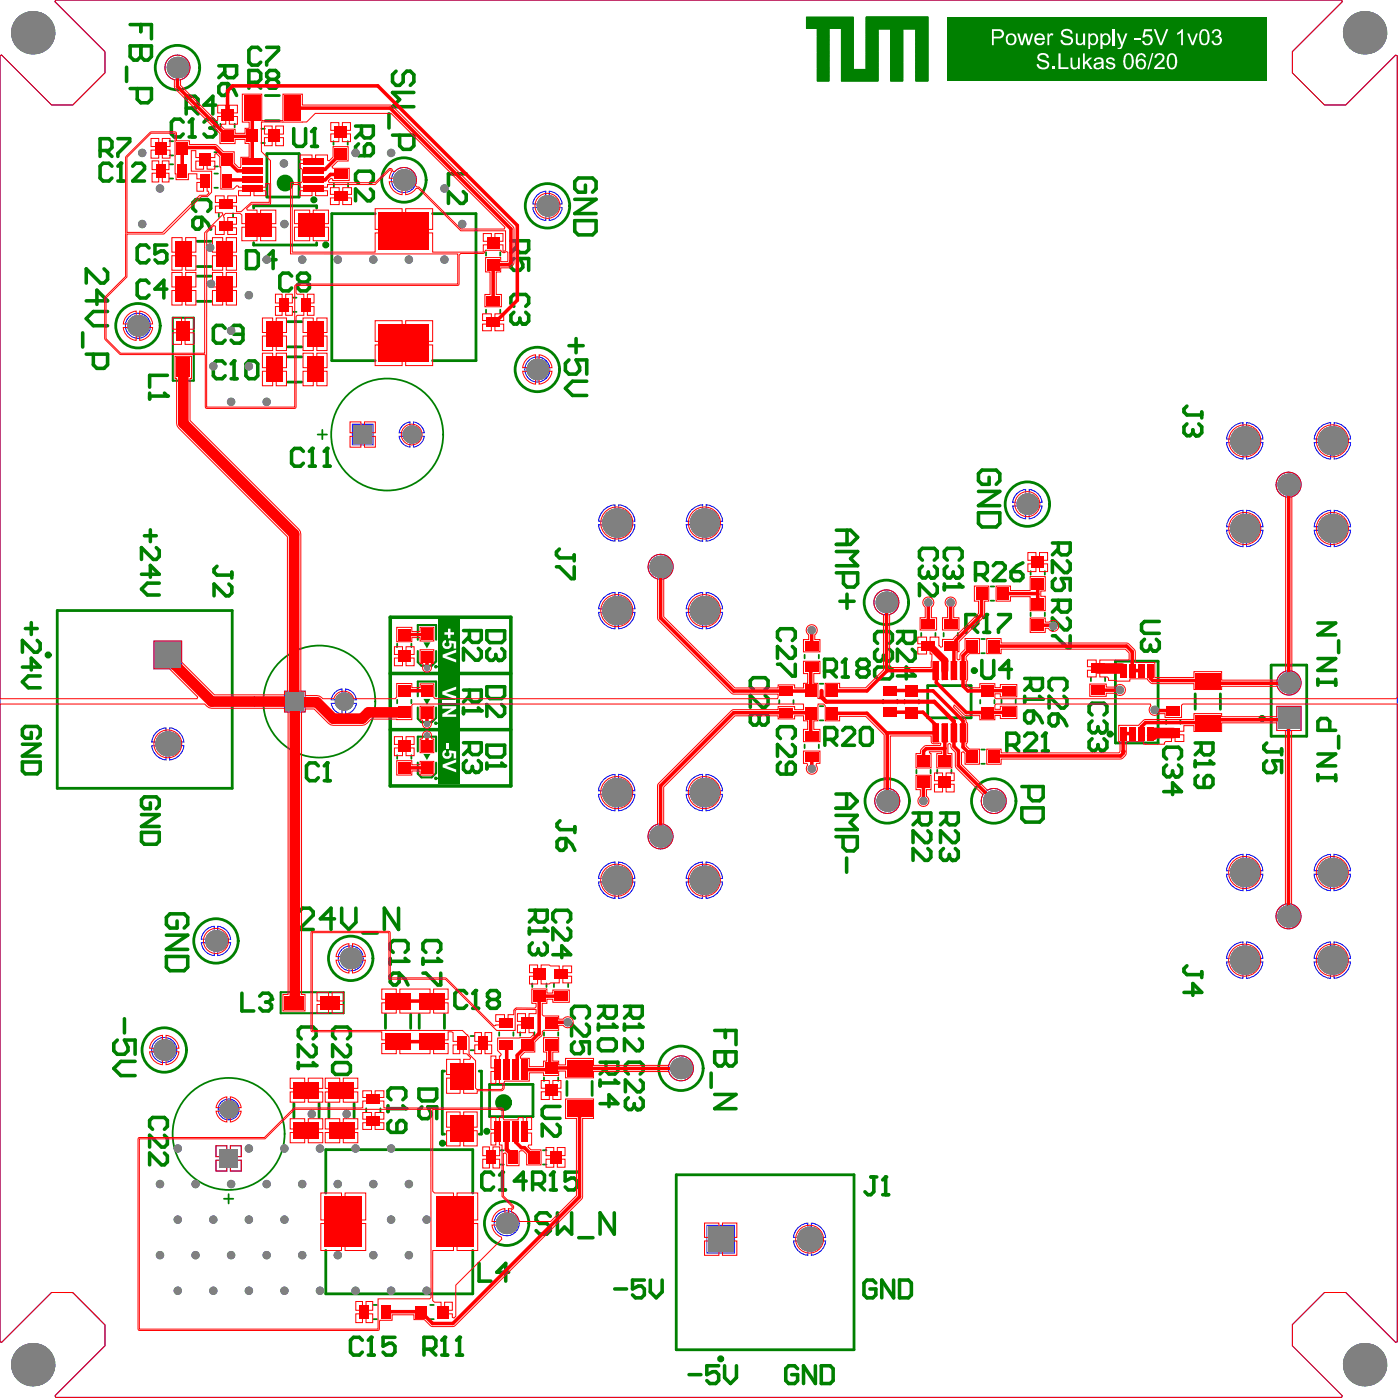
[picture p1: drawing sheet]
<svg xmlns="http://www.w3.org/2000/svg" width="333mm" height="333mm" viewBox="0 0 333 333" stroke-linecap="round" stroke-linejoin="round" font-family="sans-serif">
<g fill="#008000">
<path d="M100.6 179.2h1.7l-.9 1.4z"/>
<path d="M100.6 152.6h1.7l-.9 1.5z"/>
<path d="M100.6 166.1h1.7l-.9 1.4z"/>
</g>
<g fill="none" stroke="#008000" stroke-width=".42">
<path d="M40.3 39h.8M40.3 33.6h.8M40.3 36.9h.8M50.9 39.6h.9M50.9 36.2h.9M52.4 29.4v.9M55.8 29.4v.9M62.1 34h.8M62.1 30.6h.8M79.2 33.6v.8M82.6 33.6v.8M40.3 42.4h.8"/>
<path d="M50.9 41.2h.9M50.9 44.6h.9M52 50.7v.8M55.4 50.7v.8M79.3 43.6v.9M82.7 43.6v.9M115.5 59.9v.9M118.9 59.9v.9M69.6 74.1h.9M69.6 70.7h.9M115.5 73.6v.8M118.9 73.6v.8"/>
<path d="M235.4 139.4h.8M244.9 135.7v.9M248.3 135.7v.9M94.4 152.9v.9M97.8 152.9v.9M191.2 155.6v.8M194.6 155.6v.8M218.9 150.4v.8M222.3 150.4v.8M224.2 150.4v.8M227.6 150.4v.8M233.2 155.2h.8"/>
<path d="M233.2 151.8h.8M235.4 142.7h.8M244.9 145.6v.8M248.3 145.6v.8M59.4 166.7h2.2M60.5 165.6v2.2M94.4 166.3v.8M94.4 179.5v.8M97.8 166.3v.8M97.8 179.5v.8M185.2 166.4v.8M188.5 166.4v.8"/>
<path d="M191.2 176.9v.9M194.6 176.9v.9M194.8 171.2h.8M194.8 167.8h.8M194.8 165.9h.8M194.8 162.5h.8M209.9 166.3v.8M213.2 166.3v.8M214.9 166.3v.9M218.3 166.3v.9M232.9 166.3v.9M233.2 178.1h.8"/>
<path d="M236.3 166.3v.9M238 166.3v.8M241.4 166.3v.8M259.2 161v.8M262.6 161v.8M277.1 171.2v.8M280.5 171.2v.8M217.8 182.9v.9M221.1 182.9v.9M222.7 182.9v.9M226.1 182.9v.9M233.2 181.5h.8"/>
<path d="M126.5 233.7v.9M129.9 233.7v.9M131.6 233.7v.9M135 233.7v.9M111.8 249.6h.9M111.8 246.2h.9M118.6 245.3v.8M122 245.3v.8M123.6 245.3v.8M127 245.3v.8M129.3 245.3v.8M129.3 256v.9"/>
<path d="M132.6 245.3v.8M132.6 256v.9M87 263.4v.8M90.4 263.4v.8M118.9 276.7h.8M118.9 273.3h.8M129 276.7h.9M129 273.3h.9M53.2 284.9h2.2M54.3 283.7v2.3M88.7 313.5h.9M88.7 310.1h.9"/>
<path d="M102.2 313.5h.9M102.2 310.1h.9"/>
</g>
<g fill="none" stroke="#008000" stroke-width=".66">
<path d="M63.1 28.7h3.3M63.1 22.7h3.3M63.4 36.5h7.7v10.3h-7.7zM46.9 57.3h3.3M60.3 49.4v-.5h14.9v.5M60.3 57.7v.5h14.9v-.5M89.2 50.8h-10.4v34.9h10.4M102.8 50.8h10.3v34.9h-10.3M46.9 65.6h3.3M46.9 63.3h3.3M46.9 71.6h3.3M68.4 76.4h3.3"/>
<path d="M68.4 90.8h3.3M68.4 84.8h3.3M68.4 82.4h3.3M13.6 145.1h41.6v42.2h-41.6zM265 157.1h10.2v19.4h-10.2zM302.1 158h8.4v16.9h-8.4zM220.4 162.9h10.3v7.7h-10.3zM284 164.9v3.6M290 164.9v3.6M91.6 241v3.4M97.6 241v3.4M99.6 241v3.4"/>
<path d="M105.6 241v3.4M105.6 254.5h-.5v15h.5M113.9 254.5h.5v15h-.5M116.3 257.7h10.3v7.6h-10.3zM134.7 257v3.3M140.7 257v3.3M69.8 262.2v3.3M75.8 262.2v3.3M78.2 262.2v3.3M84.1 262.2v3.3M160.7 279.2h42.2v41.5h-42.2zM77.4 283.5v-10.3h34.9v10.3"/>
<path d="M77.4 297.1v10.3h34.9v-10.3"/>
</g>
<path d="M41.1 75.5h5v15h-5zM99.3 152v-3.5h4.3v3.5M99.3 154.7v2.6l.8 .9h2.5l1-1v-2.5M99.3 165.5v-3.6h4.3v3.6M99.3 168.1v2.7l.8 .8h2.5l1-1v-2.5M99.3 178.6v-3.6h4.3v3.6M99.3 181.2v2.7l.8 .8h2.5l1-1v-2.5M66.7 235.8h15v5h-15z" fill="none" stroke="#008000" stroke-width=".5"/>
<g fill="none" stroke="#008000" stroke-width=".24">
<path d="M191.6 4.3h11.2M191.6 4.4h11.2M191.6 4.5h11.2M191.6 4.6h11.2M191.6 4.7h11.2M191.6 4.8h11.2M191.6 4.9h11.2M191.6 5h11.2M191.6 5.1h11.2M191.6 5.2h11.2M191.6 5.3h11.2M191.6 5.4h11.2"/>
<path d="M191.6 5.5h11.2M191.6 5.6h11.2M191.6 5.7h11.2M191.6 5.8h11.2M191.6 5.9h11.2M191.6 6h11.2M191.6 6.1h11.2M191.6 6.2h11.2M191.6 6.3h11.2M191.6 6.4h11.2M191.6 6.5h11.2M191.6 6.6h11.2"/>
<path d="M191.6 6.7h11.2M191.6 6.8h11.2M191.6 4.1h11.2M191.6 4.2h11.2M194.2 17.8h2.8M194.2 17.9h2.8M194.2 18h2.8M194.2 18.1h2.8M194.2 18.2h2.8M194.2 18.3h2.8M194.2 18.4h2.8M194.2 18.5h2.8"/>
<path d="M194.2 18.6h2.8M194.2 18.7h2.8M194.2 18.8h2.8M194.2 18.9h2.8M194.2 19h2.8M194.2 19.1h2.8M194.2 19.2h2.8M194.2 11.1h2.8M194.2 11.2h2.8M194.2 11.3h2.8M194.2 11.4h2.8M194.2 11.5h2.8"/>
<path d="M194.2 11.6h2.8M194.2 11.7h2.8M194.2 11.8h2.8M194.2 11.9h2.8M194.2 12h2.8M194.2 12.1h2.8M194.2 12.2h2.8M194.2 12.3h2.8M194.2 12.4h2.8M194.2 12.5h2.8M194.2 12.6h2.8M194.2 12.7h2.8"/>
<path d="M194.2 12.8h2.8M194.2 12.9h2.8M194.2 13h2.8M194.2 13.1h2.8M194.2 13.2h2.8M194.2 13.3h2.8M194.2 13.4h2.8M194.2 13.5h2.8M194.2 13.6h2.8M194.2 13.7h2.8M194.2 13.8h2.8M194.2 13.9h2.8"/>
<path d="M194.2 14h2.8M194.2 14.1h2.8M194.2 14.2h2.8M194.2 14.3h2.8M194.2 14.4h2.8M194.2 14.5h2.8M194.2 14.6h2.8M194.2 14.7h2.8M194.2 14.8h2.8M194.2 14.9h2.8M194.2 15h2.8M194.2 15.1h2.8"/>
<path d="M194.2 15.2h2.8M194.2 15.3h2.8M194.2 15.4h2.8M194.2 15.5h2.8M194.2 15.6h2.8M194.2 15.7h2.8M194.2 15.8h2.8M194.2 15.9h2.8M194.2 16h2.8M194.2 16.1h2.8M194.2 16.2h2.8M194.2 16.3h2.8"/>
<path d="M194.2 16.4h2.8M194.2 16.5h2.8M194.2 16.6h2.8M194.2 16.7h2.8M194.2 16.8h2.8M194.2 16.9h2.8M194.2 17h2.8M194.2 17.1h2.8M194.2 17.2h2.8M194.2 17.3h2.8M194.2 17.4h2.8M194.2 17.5h2.8"/>
<path d="M194.2 17.6h2.8M194.2 17.7h2.8M194.2 6.8h2.8M194.2 6.9h2.8M194.2 7h2.8M194.2 7.1h2.8M194.2 7.2h2.8M194.2 7.3h2.8M194.2 7.4h2.8M194.2 7.5h2.8M194.2 7.6h2.8M194.2 7.7h2.8"/>
<path d="M194.2 7.8h2.8M194.2 7.9h2.8M194.2 8h2.8M194.2 8.1h2.8M194.2 8.2h2.8M194.2 8.3h2.8M194.2 8.4h2.8M194.2 8.5h2.8M194.2 8.6h2.8M194.2 8.7h2.8M194.2 8.8h2.8M194.2 8.9h2.8"/>
<path d="M194.2 9h2.8M194.2 9.1h2.8M194.2 9.2h2.8M194.2 9.3h2.8M194.2 9.4h2.8M194.2 9.5h2.8M194.2 9.6h2.8M194.2 9.7h2.8M194.2 9.8h2.8M194.2 9.9h2.8M194.2 10h2.8M194.2 10.1h2.8"/>
<path d="M194.2 10.2h2.8M194.2 10.4h2.8M194.2 10.5h2.8M194.2 10.6h2.8M194.2 10.7h2.8M194.2 10.8h2.8M194.2 10.9h2.8M194.2 11h2.8M199.9 17.8h8.7M199.9 17.9h8.7M199.9 18h8.7M199.9 18.1h8.7"/>
<path d="M199.9 18.2h8.7M199.9 18.3h8.7M199.9 18.4h8.7M199.9 18.5h8.7M199.9 18.6h8.7M199.9 18.7h8.7M199.9 18.8h8.7M199.9 18.9h8.7M199.9 19h8.7M199.9 19.1h8.7M199.9 19.2h8.7M199.9 11.1h2.9"/>
<path d="M199.9 11.2h2.9M199.9 11.3h2.9M199.9 11.4h2.9M199.9 11.5h2.9M199.9 11.6h2.9M199.9 11.7h2.9M199.9 11.8h2.9M199.9 11.9h2.9M199.9 12h2.9M199.9 12.1h2.9M199.9 12.2h2.9M199.9 12.3h2.9"/>
<path d="M199.9 12.4h2.9M199.9 12.5h2.9M199.9 12.6h2.9M199.9 12.7h2.9M199.9 12.8h2.9M199.9 12.9h2.9M199.9 13h2.9M199.9 13.1h2.9M199.9 13.2h2.9M199.9 13.3h2.9M199.9 13.4h2.9M199.9 13.5h2.9"/>
<path d="M199.9 13.6h2.9M199.9 13.7h2.9M199.9 13.8h2.9M199.9 13.9h2.9M199.9 14h2.9M199.9 14.1h2.9M199.9 14.2h2.9M199.9 14.3h2.9M199.9 14.4h2.9M199.9 14.5h2.9M199.9 14.6h2.9M199.9 14.7h2.9"/>
<path d="M199.9 14.8h2.9M199.9 14.9h2.9M199.9 15h2.9M199.9 15.1h2.9M199.9 15.2h2.9M199.9 15.3h2.9M199.9 15.4h2.9M199.9 15.5h2.9M199.9 15.6h2.9M199.9 15.7h2.9M199.9 15.8h2.9M199.9 15.9h2.9"/>
<path d="M199.9 16h2.9M199.9 16.1h2.9M199.9 16.2h2.9M199.9 16.3h2.9M199.9 16.4h2.9M199.9 16.5h8.7M199.9 16.6h8.7M199.9 16.7h8.7M199.9 16.8h8.7M199.9 16.9h8.7M199.9 17h8.7M199.9 17.1h8.7"/>
<path d="M199.9 17.2h8.7M199.9 17.3h8.7M199.9 17.4h8.7M199.9 17.5h8.7M199.9 17.6h8.7M199.9 17.7h8.7M199.9 6.8h2.9M199.9 6.9h2.9M199.9 7h2.9M199.9 7.1h2.9M199.9 7.2h2.9M199.9 7.3h2.9"/>
<path d="M199.9 7.4h2.9M199.9 7.5h2.9M199.9 7.6h2.9M199.9 7.7h2.9M199.9 7.8h2.9M199.9 7.9h2.9M199.9 8h2.9M199.9 8.1h2.9M199.9 8.2h2.9M199.9 8.3h2.9M199.9 8.4h2.9M199.9 8.5h2.9"/>
<path d="M199.9 8.6h2.9M199.9 8.7h2.9M199.9 8.8h2.9M199.9 8.9h2.9M199.9 9h2.9M199.9 9.1h2.9M199.9 9.2h2.9M199.9 9.3h2.9M199.9 9.4h2.9M199.9 9.5h2.9M199.9 9.6h2.9M199.9 9.7h2.9"/>
<path d="M199.9 9.8h2.9M199.9 9.9h2.9M199.9 10h2.9M199.9 10.1h2.9M199.9 10.2h2.9M199.9 10.4h2.9M199.9 10.5h2.9M199.9 10.6h2.9M199.9 10.7h2.9M199.9 10.8h2.9M199.9 10.9h2.9M199.9 11h2.9"/>
<path d="M205.8 11.1h2.8M205.8 11.2h2.8M205.8 11.3h2.8M205.8 11.4h2.8M205.8 11.5h2.8M205.8 11.6h2.8M205.8 11.7h2.8M205.8 11.8h2.8M205.8 11.9h2.8M205.8 12h2.8M205.8 12.1h2.8M205.8 12.2h2.8"/>
<path d="M205.8 12.3h2.8M205.8 12.4h2.8M205.8 12.5h2.8M205.8 12.6h2.8M205.8 12.7h2.8M205.8 12.8h2.8M205.8 12.9h2.8M205.8 13h2.8M205.8 13.1h2.8M205.8 13.2h2.8M205.8 13.3h2.8M205.8 13.4h2.8"/>
<path d="M205.8 13.5h2.8M205.8 13.6h2.8M205.8 13.7h2.8M205.8 13.8h2.8M205.8 13.9h2.8M205.8 14h2.8M205.8 14.1h2.8M205.8 14.2h2.8M205.8 14.3h2.8M205.8 14.4h2.8M205.8 14.5h2.8M205.8 14.6h2.8"/>
<path d="M205.8 14.7h2.8M205.8 14.8h2.8M205.8 14.9h2.8M205.8 15h2.8M205.8 15.1h2.8M205.8 15.2h2.8M205.8 15.3h2.8M205.8 15.4h2.8M205.8 15.5h2.8M205.8 15.6h2.8M205.8 15.7h2.8M205.8 15.8h2.8"/>
<path d="M205.8 15.9h2.8M205.8 16h2.8M205.8 16.1h2.8M205.8 16.2h2.8M205.8 16.3h2.8M205.8 16.4h2.8M205.8 6.8h14.7M205.8 6.9h14.7M205.8 7h2.8M205.8 7.1h2.8M205.8 7.2h2.8M205.8 7.3h2.8"/>
<path d="M205.8 7.4h2.8M205.8 7.5h2.8M205.8 7.6h2.8M205.8 7.7h2.8M205.8 7.8h2.8M205.8 7.9h2.8M205.8 8h2.8M205.8 8.1h2.8M205.8 8.2h2.8M205.8 8.3h2.8M205.8 8.4h2.8M205.8 8.5h2.8"/>
<path d="M205.8 8.6h2.8M205.8 8.7h2.8M205.8 8.8h2.8M205.8 8.9h2.8M205.8 9h2.8M205.8 9.1h2.8M205.8 9.2h2.8M205.8 9.3h2.8M205.8 9.4h2.8M205.8 9.5h2.8M205.8 9.6h2.8M205.8 9.7h2.8"/>
<path d="M205.8 9.8h2.8M205.8 9.9h2.8M205.8 10h2.8M205.8 10.1h2.8M205.8 10.2h2.8M205.8 10.4h2.8M205.8 10.5h2.8M205.8 10.6h2.8M205.8 10.7h2.8M205.8 10.8h2.8M205.8 10.9h2.8M205.8 11h2.8"/>
<path d="M205.8 4.3h14.7M205.8 4.4h14.7M205.8 4.5h14.7M205.8 4.6h14.7M205.8 4.7h14.7M205.8 4.8h14.7M205.8 4.9h14.7M205.8 5h14.7M205.8 5.1h14.7M205.8 5.2h14.7M205.8 5.3h14.7M205.8 5.4h14.7"/>
<path d="M205.8 5.5h14.7M205.8 5.6h14.7M205.8 5.7h14.7M205.8 5.8h14.7M205.8 5.9h14.7M205.8 6h14.7M205.8 6.1h14.7M205.8 6.2h14.7M205.8 6.3h14.7M205.8 6.4h14.7M205.8 6.5h14.7M205.8 6.6h14.7"/>
<path d="M205.8 6.7h14.7M205.8 4.1h14.7M205.8 4.2h14.7M205.9 16.4h2.7M211.6 17.8h2.9M211.6 17.9h2.9M211.6 18h2.9M211.6 18.1h2.9M211.6 18.2h2.9M211.6 18.3h2.9M211.6 18.4h2.9M211.6 18.5h2.9"/>
<path d="M211.6 18.6h2.9M211.6 18.7h2.9M211.6 18.8h2.9M211.6 18.9h2.9M211.6 19h2.9M211.6 19.1h2.9M211.6 19.2h2.9M211.6 11.1h2.9M211.6 11.2h2.9M211.6 11.3h2.9M211.6 11.4h2.9M211.6 11.5h2.9"/>
<path d="M211.6 11.6h2.9M211.6 11.7h2.9M211.6 11.8h2.9M211.6 11.9h2.9M211.6 12h2.9M211.6 12.1h2.9M211.6 12.2h2.9M211.6 12.3h2.9M211.6 12.4h2.9M211.6 12.5h2.9M211.6 12.6h2.9M211.6 12.7h2.9"/>
<path d="M211.6 12.8h2.9M211.6 12.9h2.9M211.6 13h2.9M211.6 13.1h2.9M211.6 13.2h2.9M211.6 13.3h2.9M211.6 13.4h2.9M211.6 13.5h2.9M211.6 13.6h2.9M211.6 13.7h2.9M211.6 13.8h2.9M211.6 13.9h2.9"/>
<path d="M211.6 14h2.9M211.6 14.1h2.9M211.6 14.2h2.9M211.6 14.3h2.9M211.6 14.4h2.9M211.6 14.5h2.9M211.6 14.6h2.9M211.6 14.7h2.9M211.6 14.8h2.9M211.6 14.9h2.9M211.6 15h2.9M211.6 15.1h2.9"/>
<path d="M211.6 15.2h2.9M211.6 15.3h2.9M211.6 15.4h2.9M211.6 15.5h2.9M211.6 15.6h2.9M211.6 15.7h2.9M211.6 15.8h2.9M211.6 15.9h2.9M211.6 16h2.9M211.6 16.1h2.9M211.6 16.2h2.9M211.6 16.3h2.9"/>
<path d="M211.6 16.4h2.9M211.6 16.5h2.9M211.6 16.6h2.9M211.6 16.7h2.9M211.6 16.8h2.9M211.6 16.9h2.9M211.6 17h2.9M211.6 17.1h2.9M211.6 17.2h2.9M211.6 17.3h2.9M211.6 17.4h2.9M211.6 17.5h2.9"/>
<path d="M211.6 17.6h2.9M211.6 17.7h2.9M211.6 7h2.9M211.6 7.1h2.9M211.6 7.2h2.9M211.6 7.3h2.9M211.6 7.4h2.9M211.6 7.5h2.9M211.6 7.6h2.9M211.6 7.7h2.9M211.6 7.8h2.9M211.6 7.9h2.9"/>
<path d="M211.6 8h2.9M211.6 8.1h2.9M211.6 8.2h2.9M211.6 8.3h2.9M211.6 8.4h2.9M211.6 8.5h2.9M211.6 8.6h2.9M211.6 8.7h2.9M211.6 8.8h2.9M211.6 8.9h2.9M211.6 9h2.9M211.6 9.1h2.9"/>
<path d="M211.6 9.2h2.9M211.6 9.3h2.9M211.6 9.4h2.9M211.6 9.5h2.9M211.6 9.6h2.9M211.6 9.7h2.9M211.6 9.8h2.9M211.6 9.9h2.9M211.6 10h2.9M211.6 10.1h2.9M211.6 10.2h2.9M211.6 10.4h2.9"/>
<path d="M211.6 10.5h2.9M211.6 10.6h2.9M211.6 10.7h2.9M211.6 10.8h2.9M211.6 10.9h2.9M211.6 11h2.9M217.6 17.8h2.9M217.6 17.9h2.9M217.6 18h2.9M217.6 18.1h2.9M217.6 18.2h2.9M217.6 18.3h2.9"/>
<path d="M217.6 18.4h2.9M217.6 18.5h2.9M217.6 18.6h2.9M217.6 18.7h2.9M217.6 18.8h2.9M217.6 18.9h2.9M217.6 19h2.9M217.6 19.1h2.9M217.6 19.2h2.9M217.6 11.1h2.9M217.6 11.2h2.9M217.6 11.3h2.9"/>
<path d="M217.6 11.4h2.9M217.6 11.5h2.9M217.6 11.6h2.9M217.6 11.7h2.9M217.6 11.8h2.9M217.6 11.9h2.9M217.6 12h2.9M217.6 12.1h2.9M217.6 12.2h2.9M217.6 12.3h2.9M217.6 12.4h2.9M217.6 12.5h2.9"/>
<path d="M217.6 12.6h2.9M217.6 12.7h2.9M217.6 12.8h2.9M217.6 12.9h2.9M217.6 13h2.9M217.6 13.1h2.9M217.6 13.2h2.9M217.6 13.3h2.9M217.6 13.4h2.9M217.6 13.5h2.9M217.6 13.6h2.9M217.6 13.7h2.9"/>
<path d="M217.6 13.8h2.9M217.6 13.9h2.9M217.6 14h2.9M217.6 14.1h2.9M217.6 14.2h2.9M217.6 14.3h2.9M217.6 14.4h2.9M217.6 14.5h2.9M217.6 14.6h2.9M217.6 14.7h2.9M217.6 14.8h2.9M217.6 14.9h2.9"/>
<path d="M217.6 15h2.9M217.6 15.1h2.9M217.6 15.2h2.9M217.6 15.3h2.9M217.6 15.4h2.9M217.6 15.5h2.9M217.6 15.6h2.9M217.6 15.7h2.9M217.6 15.8h2.9M217.6 15.9h2.9M217.6 16h2.9M217.6 16.1h2.9"/>
<path d="M217.6 16.2h2.9M217.6 16.3h2.9M217.6 16.4h2.9M217.6 16.5h2.9M217.6 16.6h2.9M217.6 16.7h2.9M217.6 16.8h2.9M217.6 16.9h2.9M217.6 17h2.9M217.6 17.1h2.9M217.6 17.2h2.9M217.6 17.3h2.9"/>
<path d="M217.6 17.4h2.9M217.6 17.5h2.9M217.6 17.6h2.9M217.6 17.7h2.9M217.6 7h2.9M217.6 7.1h2.9M217.6 7.2h2.9M217.6 7.3h2.9M217.6 7.4h2.9M217.6 7.5h2.9M217.6 7.6h2.9M217.6 7.7h2.9"/>
<path d="M217.6 7.8h2.9M217.6 7.9h2.9M217.6 8h2.9M217.6 8.1h2.9M217.6 8.2h2.9M217.6 8.3h2.9M217.6 8.4h2.9M217.6 8.5h2.9M217.6 8.6h2.9M217.6 8.7h2.9M217.6 8.8h2.9M217.6 8.9h2.9"/>
<path d="M217.6 9h2.9M217.6 9.1h2.9M217.6 9.2h2.9M217.6 9.3h2.9M217.6 9.4h2.9M217.6 9.5h2.9M217.6 9.6h2.9M217.6 9.7h2.9M217.6 9.8h2.9M217.6 9.9h2.9M217.6 10h2.9M217.6 10.1h2.9"/>
<path d="M217.6 10.2h2.9M217.6 10.4h2.9M217.6 10.5h2.9M217.6 10.6h2.9M217.6 10.7h2.9M217.6 10.8h2.9M217.6 10.9h2.9M217.6 11h2.9"/>
</g>
<path d="M52 15.6h4.2v2.2l-.7 .7h-1.4l-.7-.7v-2.2M52.7 19.9h1.4v2.1l-.7 .7h-.7l-.7-.7v-1.4zM53.4 17l-1.4 1.5M54.1 19.9l1.4 1.4 .7 1.4M92.7 146.7h28.7v40.1h-28.7zM92.7 160h28.7M92.7 173.4h28.7M92.2 262.7v1.4M92.2 263.4h4.2M92.9 261.3l-.7-.7v-1.4l.7-.7h2.8l.7 .7v1.4l-.7 .7" fill="none" stroke="#008000" stroke-width=".84"/>
<circle cx="96.4" cy="263.4" r=".42" fill="#008000"/>
<path d="M208.5 152.9l-.7-.7v-1.4l.7-.7h2.9l.7 .7v1.4l-.7 .7M211.4 154.3l.7 .7v1.4l-.7 .7h-.8M99.5 258.8h4.3v2.1l-.7 .7h-2.9l-.7-.7zM92.9 266.3l-.7 .7v1.4l.7 .7h2.8l.7-.7v-1.4l-.7-.7h-.7l-.7 .7v2.1M95.7 262.7l.7 .7M100.2 263l-.7 .7v1.4l.7 .7h1.5l.7-.7v-.7l-.7-1.4h2.1v2.8" fill="none" stroke="#008000" stroke-width=".84"/>
<circle cx="210.6" cy="157.1" r=".42" fill="#008000"/>
<path d="M282 96.5l-.7 .7v.7l.7 .7h3.6M285.6 97.9v1.4M284.9 100.7l.7 .7v1.4l-.7 .7h-.7M208.5 154.3l-.7 .7v1.4l.7 .7h.7l.7-.7M208.5 158.5h2.9l.7 .7v1.4l-.7 .7h-2.9l-.7-.7v-1.4zM209.9 156.4l.7 .7M209.9 155.7v.7M281.3 235.8h4.3l-2.2-2.1v2.8M282 229.5l-.7 .7v.7l.7 .7h3.6M285.6 230.9v1.4" fill="none" stroke="#008000" stroke-width=".84"/>
<circle cx="284.2" cy="103.5" r=".42" fill="#008000"/>
<path d="M282 100.7l-.7 .7v1.4l.7 .7h.7l.7-.7M283.4 102.8l.8 .7M283.4 102.1v.7M92.7 227.7v1.4M92.7 228.4h4.3M93.4 226.3l-.7-.7v-1.4l.7-.7h2.9l.7 .7v1.4l-.7 .7M79.7 246.9l-.7-.7v-1.5l.7-.7h2.9l.7 .7v1.5l-.7 .7M79.7 252.5h2.9l.7 .7v1.4l-.7 .7h-2.9l-.7-.7v-1.4zM82.6 248.3l.7 .7v1.4l-.7 .7h-.7l-2.9-2.8v2.8" fill="none" stroke="#008000" stroke-width=".84"/>
<circle cx="97" cy="228.4" r=".42" fill="#008000"/>
<path d="M35.4 67.3l-.7-.7h-1.4l-.7 .7v2.8l.7 .7h1.4l.7-.7M39.6 68.7h-2.8l2.1-2.1v4.2M75.6 182l-.7-.7h-1.4l-.7 .7v2.8l.7 .7h1.4l.7-.7M77 185.5h1.5M77.8 181.3v4.2M93.4 231.2h1.4v2.1l-.7 .8h-.7l-.7-.8v-1.4zM94.8 231.2l1.5 1.4 .7 1.5M96.3 227.7l.7 .7" fill="none" stroke="#008000" stroke-width=".84"/>
<circle cx="77.8" cy="181.3" r=".42" fill="#008000"/>
<path d="M72.1 107.3l-.7-.7h-1.4l-.7 .7v2.8l.7 .7h1.4l.7-.7M73.5 110.8h1.4M74.2 106.6v4.2M77.8 181.3l-.8 .7" fill="none" stroke="#008000" stroke-width=".84"/>
<circle cx="74.2" cy="106.6" r=".42" fill="#008000"/>
<path d="M74.2 106.6l-.7 .7M77 110.8h1.4M77.7 106.6v4.2" fill="none" stroke="#008000" stroke-width=".84"/>
<circle cx="77.7" cy="106.6" r=".42" fill="#008000"/>
<g fill="none" stroke="#008000" stroke-width=".84">
<path d="M43.5 29l-.7-.7h-1.4l-.7 .7v2.8l.7 .7h1.4l.7-.7M44.9 32.5h1.5M45.6 28.3v4.2M45.8 52.4l.7-.8h1.4v2.2l-.7 .7h-.7l-.7-.7zM46.5 50.2l-.7-.7v-1.4l.7-.7h2.9l.7 .7v1.4l-.7 .7M47.9 51.6l1.5 1.5 .7 1.4M58.6 59.6h2.1l.7 .7v2.8l-.7 .7h-2.1zM19.6 79.1v3.4M20.5 71.5h5.1l-2.6-2.5v3.3M24.7 63.9l.9 .8v1.7l-.9 .9h-.8l-3.4-3.4v3.4M25.6 74h-3.4l-1.7 1.7 1.7 1.7h3.4M65.6 61.7h-2.8l2.1-2.1v4.2"/>
<path d="M20.5 84.2h5.1v2.5l-.9 .8h-1.7l-.8-.8v-2.5M77.7 106.6l-.7 .7M33.6 136.5h4.2l-2.1-2.2v2.9M34.3 127.3h2.8M35.7 125.9v2.8M37.1 130.1l.7 .7v1.4l-.7 .7h-.7l-2.8-2.8v2.8M37.8 138.6h-2.8l-1.4 1.4 1.4 1.4h2.8M5.3 158.5h4.2l-2.1-2.1v2.8M6 149.4h2.8M7.4 148v2.8M8.8 152.2l.7 .7v1.4l-.7 .7h-.7l-2.8-2.8v2.8M5.3 176.8h4.2l-4.2 2.9h4.2"/>
<path d="M7.4 174v1.4h-1.4l-.7-.7v-1.4l.7-.7h2.8l.7 .7v1.4l-.7 .7M9.5 160.6h-2.8l-1.4 1.4 1.4 1.4h2.8M5.3 181.1h4.2v2.1l-.7 .7h-2.8l-.7-.7zM36.3 268.3l-.7-.7v-1.4l.7-.7h2.8l.7 .7v1.4l-.7 .7M39.1 269.8l.7 .7v1.4l-.7 .7h-.7l-2.8-2.8v2.8M39.1 274l.7 .7v1.4l-.7 .7h-.7l-2.8-2.8v2.8"/>
</g>
<path d="M75.5 103.3h2.2M76.6 102.1v2.3" fill="none" stroke="#008000" stroke-width=".42"/>
<circle cx="45.6" cy="28.3" r=".42" fill="#008000"/>
<path d="M45.6 28.3l-.7 .7M48.5 29l.7-.7h1.4l.7 .7v.7" fill="none" stroke="#008000" stroke-width=".84"/>
<circle cx="51.3" cy="29.7" r=".42" fill="#008000"/>
<path d="M44.2 25.7h2.2l.7-.7v-1.4l-.7-.7h-2.2v4.2M45.6 25.7l1.5 1.4M49.9 30.4h.7M50.6 30.4l.7 .7v.7l-.7 .7h-1.4l-.7-.7M51.3 29.7l-.7 .7M51.3 25h-2.8l2.1-2.1v4.2M57.5 236v4.2h2.8M61.7 236.7l.7-.7h1.4l.7 .7v.7" fill="none" stroke="#008000" stroke-width=".84"/>
<circle cx="64.5" cy="237.4" r=".42" fill="#008000"/>
<g fill="none" stroke="#008000" stroke-width=".84">
<path d="M59.1 19.6h2.2l.7-.7v-1.5l-.7-.7h-2.2v4.3M60.5 19.6l1.5 1.4M62 12l-.7-.8h-1.5l-.7 .8v2.8l.7 .7h1.5l.7-.7M63.4 11.2h2.8v.8l-2.8 2.8v.7M64.1 18.9l-.7-.8v-.7l.7-.7h1.4l.7 .7v.7l-.7 .8M64.1 18.9l-.7 .7v.7l.7 .7h1.4l.7-.7v-.7l-.7-.7M64.1 18.9h1.4M69.3 65.6l-.7-.7h-1.4l-.7 .7v2.8l.7 .7h1.4l.7-.7M71.4 67l-.7-.7v-.7l.7-.7h1.4l.7 .7v.7l-.7 .7M71.4 67l-.7 .7v.7l.7 .7h1.4l.7-.7v-.7l-.7-.7M71.4 67h1.4M63.1 238.1h.7"/>
<path d="M63.8 238.1l.7 .7v.7l-.7 .7h-1.4l-.7-.7M64.5 237.4l-.7 .7M86.1 318.5l-.7-.7h-1.4l-.7 .7v2.8l.7 .7h1.4l.7-.7M88.2 317.8v4.2M87.5 322h1.4"/>
</g>
<circle cx="88.2" cy="317.8" r=".42" fill="#008000"/>
<path d="M85.2 43.5l-.7-.7v-1.4l.7-.7h2.8l.7 .7v1.4l-.7 .7M88 44.9l.7 .7v1.4l-.7 .7h-.7l-2.8-2.8v2.8M110.1 176.5h4.3v2.1l-.7 .7h-1.5l-.7-.7v-2.1M111.5 177.9l-1.4 1.4M113.7 180.7l.7 .7v1.4l-.7 .7h-.8M132.4 267.1l.7 .7v1.5l-.7 .7h-.7l-2.9-2.9v2.9M133.1 262.9h-3.6l-.7 .7v1.4l.7 .7h3.6M88.2 317.8l-.7 .7M93.8 317.8h-2.8v2.1l1.4-.7h.7l.7 .7v1.4l-.7 .7h-1.4l-.7-.7" fill="none" stroke="#008000" stroke-width=".84"/>
<circle cx="112.9" cy="183.5" r=".42" fill="#008000"/>
<path d="M115.7 177.1h4.2v2.1l-.7 .7h-2.8l-.7-.7zM110.8 180.7l-.7 .7v1.4l.7 .7h.7l.7-.7M112.2 182.8l.7 .7M112.2 182.1v.7M115.7 181.3v1.4M115.7 182h4.2" fill="none" stroke="#008000" stroke-width=".84"/>
<circle cx="119.9" cy="182" r=".42" fill="#008000"/>
<path d="M110.1 149.8h4.3v2.1l-.7 .8h-1.5l-.7-.8v-2.1M111.5 151.2l-1.4 1.5M113.7 154.1l.7 .7v1.4l-.7 .7h-.8l-2.8-2.8v2.8M115.7 149.9h4.2v2.1l-.7 .7h-2.8l-.7-.7zM119.2 154.1l.7 .7v1.4l-.7 .7h-.7M119.2 181.3l.7 .7" fill="none" stroke="#008000" stroke-width=".84"/>
<circle cx="118.5" cy="156.9" r=".42" fill="#008000"/>
<path d="M122.1 72.8l-.7-.7v-1.4l.7-.7h2.8l.7 .7v1.4l-.7 .7M124.9 74.2l.7 .7v1.4l-.7 .7h-.7M116.4 154.1l-.7 .7v1.4l.7 .7h.7l.7-.7M117.8 156.2l.7 .7M117.8 155.5v.7" fill="none" stroke="#008000" stroke-width=".84"/>
<circle cx="124.2" cy="77" r=".42" fill="#008000"/>
<path d="M122.1 74.2l-.7 .7v1.4l.7 .7h.7l.7-.7M123.5 76.3l.7 .7M123.5 75.6v.7M142.6 252.4h4.2v2.1l-.7 .7h-1.4l-.7-.7v-2.1M142.6 256.6v1.4M142.6 257.3h4.2M144 253.8l-1.4 1.4" fill="none" stroke="#008000" stroke-width=".84"/>
<circle cx="146.8" cy="257.3" r=".42" fill="#008000"/>
<path d="M146.1 256.6l.7 .7M149.3 255.2l-.7-.7v-1.4l.7-.7h2.8l.7 .7v1.4l-.7 .7M152.1 256.6l.7 .7v1.4l-.7 .7h-.7l-2.8-2.8v2.8M142.6 262.3h4.2l-2.1-2.2v2.9M152.1 260.8l.7 .8v1.4l-.7 .7h-.7" fill="none" stroke="#008000" stroke-width=".84"/>
<circle cx="151.4" cy="263.7" r=".42" fill="#008000"/>
<path d="M148.4 239.1h4.2v2.1l-.7 .7h-1.4l-.7-.7v-2.1M148.4 243.3v1.4M148.4 244h4.2M149.8 240.5l-1.4 1.4M149.3 260.8l-.7 .8v1.4l.7 .7h.7l.7-.7M150.7 263l.7 .7M150.7 262.3v.7" fill="none" stroke="#008000" stroke-width=".84"/>
<circle cx="152.6" cy="244" r=".42" fill="#008000"/>
<path d="M142.2 239.1h4.2v2.1l-.7 .7h-1.4l-.7-.7v-2.1M142.2 243.3v1.4M142.2 244h4.2M143.6 240.5l-1.4 1.4M151.9 243.3l.7 .7M151.9 246.9l.7 .7v1.4l-.7 .7h-.7l-2.8-2.8v2.8" fill="none" stroke="#008000" stroke-width=".84"/>
<circle cx="146.4" cy="244" r=".42" fill="#008000"/>
<path d="M136.6 52.4h5v2.6l-.8 .8h-3.4l-.8-.8zM136.6 47.4h5l-5 3.3h5M139.1 44v1.7h-1.7l-.8-.9v-1.7l.8-.8h3.4l.8 .8v1.7l-.8 .9M142.9 246.9h2.8l.7 .7v1.4l-.7 .7h-2.8l-.7-.7v-1.4zM145.7 243.3l.7 .7M206.9 279.7h1.4M207.6 279.7v3.5l-.7 .7h-.7l-.7-.7M210.5 279.7v4.2M209.7 283.9h1.5M163.7 326.6h2.8M170.8 324.5h-2.8v2.1l1.4-.7h.7l.7 .7v1.5l-.7 .7h-1.4l-.7-.7M172.2 324.5v2.8l1.4 1.5 1.4-1.5v-2.8" fill="none" stroke="#008000" stroke-width=".84"/>
<circle cx="210.5" cy="279.7" r=".42" fill="#008000"/>
<path d="M195.9 159.5h2.1l.7-.7v-1.4l-.7-.7h-2.1v4.2M197.3 159.5l1.4 1.4M200.8 156.7v4.2M196 175.7h2.1l.7-.7v-1.4l-.7-.7h-2.1v4.2M197.4 175.7l1.4 1.4M200.1 160.9h1.5M200.2 173.6l.7-.7h1.4l.7 .7v.7l-2.8 2.8h2.8M204.5 173.6l.7-.7h1.4l.7 .7v2.8l-.7 .7h-1.4l-.7-.7zM210.5 279.7l-.8 .7" fill="none" stroke="#008000" stroke-width=".84"/>
<circle cx="200.8" cy="156.7" r=".42" fill="#008000"/>
<path d="M200.8 156.7l-.7 .7M204.4 158.8l-.7-.7v-.7l.7-.7h1.4l.7 .7v.7l-.7 .7M204.4 158.8l-.7 .7v.7l.7 .7h1.4l.7-.7v-.7l-.7-.7M204.4 158.8h1.4M229.5 148.9h2.1l.7-.7v-1.5l-.7-.7h-2.1v4.3M230.9 148.9l1.4 1.4M233.3 156.9v3.6l.7 .7h1.4l.7-.7v-3.6M233.7 150.3h1.4M234.4 146v4.3M240.3 159.1h-2.8l2.1-2.2v4.3" fill="none" stroke="#008000" stroke-width=".84"/>
<circle cx="234.4" cy="146" r=".42" fill="#008000"/>
<path d="M219.2 133.1l-.7-.7v-1.4l.7-.7h2.8l.7 .7v1.4l-.7 .7M222 134.5l.7 .7v1.4l-.7 .7h-.7M234.4 146l-.7 .7M237.3 146h2.8v.7l-2.8 2.9v.7" fill="none" stroke="#008000" stroke-width=".84"/>
<circle cx="221.3" cy="137.3" r=".42" fill="#008000"/>
<path d="M219.2 134.5l-.7 .7v1.4l.7 .7h.7l.7-.7M220.6 136.6l.7 .7M220.6 135.9v.7M222 138.7l.7 .7v1.5l-.7 .7h-.7l-2.8-2.9v2.9M225.1 133.1l-.7-.7v-1.4l.7-.7h2.8l.7 .7v1.4l-.7 .7M227.9 134.5l.7 .7v1.4l-.7 .7h-.7" fill="none" stroke="#008000" stroke-width=".84"/>
<circle cx="227.2" cy="137.3" r=".42" fill="#008000"/>
<path d="M224.4 138.7v1.4M224.4 139.4h4.2M225.1 134.5l-.7 .7v1.4l.7 .7h.7l.7-.7M226.5 136.6l.7 .7M226.5 135.9v.7" fill="none" stroke="#008000" stroke-width=".84"/>
<circle cx="228.6" cy="139.4" r=".42" fill="#008000"/>
<path d="M227.9 138.7l.7 .7M250.1 129h4.2v2.1l-.7 .7h-1.4l-.7-.7v-2.1M250.8 137.5l-.7 .7v1.4l.7 .7h1.4l.7-.7v-.7l-.7-1.4h2.1v2.8M251.5 130.4l-1.4 1.4M253.6 133.2l.7 .8v1.4l-.7 .7h-.7l-2.8-2.9v2.9M277.2 180.4l-.7-.7v-1.4l.7-.7h2.8l.7 .7v1.4l-.7 .7M280 181.8l.7 .7v1.4l-.7 .7h-.7" fill="none" stroke="#008000" stroke-width=".84"/>
<circle cx="279.3" cy="184.6" r=".42" fill="#008000"/>
<path d="M284 176.5h4.2v2.2l-.7 .7h-1.4l-.7-.7v-2.2M285.4 178l-1.4 1.4M276.5 188.1h4.2l-2.1-2.1v2.8M277.2 181.8l-.7 .7v1.4l.7 .7h.7l.7-.7M278.6 183.9l.7 .7M278.6 183.2v.7M284 180.8v1.4M284 181.5h4.2" fill="none" stroke="#008000" stroke-width=".84"/>
<circle cx="288.2" cy="181.5" r=".42" fill="#008000"/>
<path d="M274.8 151.9l.7 .7v1.4l-.7 .7h-.7M275.5 147.7h-3.5l-.8 .7v1.4l.8 .7h3.5M284.7 184.3l-.7 .7v1.4l.7 .7h2.8l.7-.7v-1.4l-.7-.7h-.7l-.7 .7v2.1M287.5 180.8l.7 .7" fill="none" stroke="#008000" stroke-width=".84"/>
<circle cx="274.1" cy="154.7" r=".42" fill="#008000"/>
<g fill="none" stroke="#008000" stroke-width=".84">
<path d="M35.6 93.4v1.4M35.6 94.1h4.2M39.8 89.2h-4.2v2.8M272 151.9l-.8 .7v1.4l.8 .7h.7l.7-.7M273.4 154l.7 .7M273.4 153.3v.7M313.2 156.5h4.2l-4.2 2.8h4.2M313.2 148h4.2l-4.2 2.9h4.2M318.1 152.3v2.8M301 176.5l-.7 .7v.8l.7 .7h3.5M304.5 178v1.4M313.2 161.4v1.4"/>
<path d="M313.2 179.2h4.2l-4.2 2.8h4.2M313.2 162.1h4.2M316 173.5v-2.1l-.7-.7h-1.4l-.7 .7v2.1h4.2M317.4 161.4v1.4M318.1 174.9v2.9M33.6 197.8h4.2v2.1l-.7 .7h-2.8l-.7-.7zM33.6 193.6h4.2l-4.2 2.8h4.2M35.7 190.8v1.4h-1.4l-.7-.7v-1.4l.7-.8h2.8l.7 .8v1.4l-.7 .7M301 180.8l-.7 .7v1.4l.7 .7h1.4l.7-.7v-.7l-.7-1.4h2.1v2.8M313.2 184.1v1.4M313.2 184.8h4.2M317.4 184.1v1.4"/>
<path d="M42.1 218.8v1.7h-1.7l-.9-.8v-1.7l.9-.9h3.4l.8 .9v1.7l-.8 .8M39.5 227.3h5.1v2.5l-.8 .9h-3.4l-.9-.9zM39.5 222.2h5.1l-5.1 3.4h5.1"/>
</g>
<circle cx="39.8" cy="94.1" r=".42" fill="#008000"/>
<path d="M30.9 5.8h5.1v3.4M33.5 5.8v1.7M33.5 10.9v2.5l-.9 .9h-.8l-.9-.9v-2.5h5.1M35.4 58.9l-.7-.7h-1.4l-.7 .7v2.8l.7 .7h1.4l.7-.7M39.6 58.2h-2.8v2.1l1.4-.7h.7l.7 .7v1.4l-.7 .7h-1.4l-.7-.7M39.1 93.4l.7 .7" fill="none" stroke="#008000" stroke-width=".84"/>
<circle cx="33.5" cy="10.9" r=".42" fill="#008000"/>
<path d="M30.1 16v3.4M33.5 10.9v2.5l.8 .9h.8l.9-.9v-2.5M30.9 21h5.1v2.6l-.9 .8h-1.6l-.9-.8v-2.6M70.9 252.5v1.4M70.9 253.2h4.2M71.6 246.9l-.7-.7v-1.5l.7-.7h2.8l.7 .7v1.5l-.7 .7M74.4 248.3l.7 .7v1.4l-.7 .7h-.7l-2.8-2.8v2.8" fill="none" stroke="#008000" stroke-width=".84"/>
<circle cx="75.1" cy="253.2" r=".42" fill="#008000"/>
<path d="M69.8 30.6v3.5l.7 .7h1.4l.7-.7v-3.5M74 34.8h1.4M74.7 30.6v4.2M74.4 252.5l.7 .7" fill="none" stroke="#008000" stroke-width=".84"/>
<circle cx="74.7" cy="30.6" r=".42" fill="#008000"/>
<path d="M74.7 30.6l-.7 .7M100.5 227.7v1.4M100.5 228.4h4.2M101.2 226.3l-.7-.7v-1.4l.7-.7h2.8l.7 .7v1.4l-.7 .7" fill="none" stroke="#008000" stroke-width=".84"/>
<circle cx="104.7" cy="228.4" r=".42" fill="#008000"/>
<g fill="none" stroke="#008000" stroke-width=".84">
<path d="M94.1 16.9l-.8 .9v1.6l.8 .9h.9l.8-.9v-1.6l.8-.9h.9l.8 .9v1.6l-.8 .9M84.5 30h4.2v2.1l-.7 .7h-1.4l-.7-.7v-2.1M85.2 34.2l-.7 .7v1.4l.7 .7h2.8l.7-.7v-1.4l-.7-.7h-.7l-.7 .7v2.1M85.9 31.4l-1.4 1.4M92.4 27v3.4M93.3 32.1h5v2.5l-.8 .9h-1.7l-.8-.9v-2.5M98.3 22h-5l1.7 1.7-1.7 1.7h5M125.8 216.3h4.2v2.1l-.7 .7h-1.4l-.7-.7v-2.1M127.2 217.7l-1.4 1.4M100.5 231.2h.7l2.8 2.9h.7v-2.9M104 227.7l.7 .7M125.8 220.5v1.4"/>
<path d="M125.8 221.2h4.2M113.8 300.2v4.2h2.9M120.9 302.3h-2.8l2.1-2.1v4.2"/>
</g>
<circle cx="130" cy="221.2" r=".42" fill="#008000"/>
<path d="M129.3 220.5l.7 .7M129.3 224l.7 .7v1.4l-.7 .7h-.7" fill="none" stroke="#008000" stroke-width=".84"/>
<circle cx="128.6" cy="226.8" r=".42" fill="#008000"/>
<path d="M126.5 224l-.7 .7v1.4l.7 .7h.7l.7-.7M127.9 226.1l.7 .7M127.9 225.4v.7M117.3 279.2l-.7-.7h-1.4l-.7 .7v2.8l.7 .8h1.4l.7-.8M119.4 278.5v4.3M118.7 282.8h1.4" fill="none" stroke="#008000" stroke-width=".84"/>
<circle cx="119.4" cy="278.5" r=".42" fill="#008000"/>
<path d="M110.1 164h4.3v2.1l-.7 .7h-1.5l-.7-.7v-2.1M110.1 168.2v1.4M110.1 168.9h4.3M111.5 165.4l-1.4 1.4M119.4 278.5l-.7 .7M125 280.6h-2.8l2.1-2.1v4.3" fill="none" stroke="#008000" stroke-width=".84"/>
<circle cx="114.4" cy="168.9" r=".42" fill="#008000"/>
<path d="M121.4 57.2h4.2v2.1l-.7 .7h-1.4l-.7-.7v-2.1M122.8 58.6l-1.4 1.4M122.1 61.4l-.7 .7v1.4l.7 .7h1.4l.7-.7v-.7l-.7-1.4h2.1v2.8M113.7 168.2l.7 .7M115.7 163.2h4.2v2.1l-.7 .7h-2.8l-.7-.7zM119.2 167.4l.7 .7v1.4l-.7 .7h-.7l-2.8-2.8v2.8M169.8 244.9h5.1v3.3M172.4 244.9v1.6M172.4 249.9v2.6l-.9 .8h-.8l-.9-.8v-2.6h5.1M146.1 306.3h2.8M153.1 304.2h-2.8v2.1l1.4-.7h.7l.7 .7v1.4l-.7 .7h-1.4l-.7-.7M154.5 304.2v2.8l1.4 1.4 1.4-1.4v-2.8" fill="none" stroke="#008000" stroke-width=".84"/>
<circle cx="172.4" cy="249.9" r=".42" fill="#008000"/>
<g fill="none" stroke="#008000" stroke-width=".84">
<path d="M198.7 126h3.4l1.7 1.7-1.7 1.7h-3.4M198.7 131.1h5.1l-1.7 1.6 1.7 1.7h-5.1M198.7 136.1h5.1v2.6l-.8 .8h-1.7l-.9-.8v-2.6M201.3 126v3.4M199.6 142.9h3.4M201.3 141.2v3.4M179 163.8l-.7-.7v-1.4l.7-.7h2.8l.7 .7v1.4l-.7 .7M180.4 170.2l.7-.7h.7l.7 .7v1.4l-.7 .7h-.7l-.7-.7M180.4 170.2l-.7-.7h-.7l-.7 .7v1.4l.7 .7h.7l.7-.7M180.4 170.2v1.4M181.8 165.3l.7 .7v1.4l-.7 .7h-.7l-2.8-2.8v2.8M198.6 188.7h3.4l1.7 1.7-1.7 1.7h-3.4"/>
<path d="M198.6 193.7h5.1l-1.7 1.7 1.7 1.7h-5.1M198.6 198.8h5.1v2.5l-.8 .9h-1.7l-.9-.9v-2.5M201.2 188.7v3.4M223.5 193.2h4.2v2.1l-.7 .7h-1.4l-.7-.7v-2.1M224.9 194.6l-1.4 1.4M227 197.4l.7 .7v1.4l-.7 .7h-.7l-2.8-2.8v2.8M201.2 203.9v3.4M227 201.6l.7 .7v1.4l-.7 .7h-.7M169 255v3.4M172.4 249.9v2.6l.8 .8h.8l.9-.8v-2.6M169.8 260.1h5.1l-5.1 3.3h5.1"/>
</g>
<circle cx="226.3" cy="204.4" r=".42" fill="#008000"/>
<path d="M232.5 116.8h5.1l-5.1 3.4h5.1M235 113.4v1.7h-1.7l-.8-.9v-1.7l.8-.8h3.4l.9 .8v1.7l-.9 .9M232.5 121.8h5.1v2.6l-.9 .8h-3.4l-.8-.8zM259.5 169.9l-.7-.7v-1.4l.7-.7h2.8l.7 .7v1.4l-.7 .7M262.3 171.3l.7 .7v1.4l-.7 .7h-.7M224.2 201.6l-.7 .7v1.4l.7 .7h.7l.7-.7M225.6 203.7l.7 .7M225.6 203v.7" fill="none" stroke="#008000" stroke-width=".84"/>
<circle cx="261.6" cy="174.1" r=".42" fill="#008000"/>
<path d="M259.5 171.3l-.7 .7v1.4l.7 .7h.7l.7-.7M260.9 173.4l.7 .7M260.9 172.7v.7M262.3 175.5l.7 .7v1.4l-.7 .7h-.7" fill="none" stroke="#008000" stroke-width=".84"/>
<circle cx="261.6" cy="178.3" r=".42" fill="#008000"/>
<g fill="none" stroke="#008000" stroke-width=".84">
<path d="M23.8 35.8h2.1l.7-.7v-1.4l-.7-.7h-2.1v4.2M25.2 35.8l1.4 1.4M28 33h2.8v.7l-2.8 2.8v.7M250.1 142.6h4.2v2.1l-.7 .7h-1.4l-.7-.7v-2.1M250.1 151.1h.7l2.8 2.8h.7v-2.8M251.5 144l-1.4 1.4M253.6 146.9l.7 .7v1.4l-.7 .7h-.7l-2.8-2.8v2.8M250 164l-.7-.7v-1.4l.7-.7h2.8l.7 .7v1.4l-.7 .7M250 169.7h1.4v2.1l-.7 .7h-.7l-.7-.7v-1.4zM251.4 169.7l1.4 1.4 .7 1.4M252.8 165.4l.7 .7v1.5l-.7 .7h-.7l-2.8-2.9v2.9M259.5 175.5l-.7 .7v1.4l.7 .7h.7l.7-.7"/>
<path d="M260.9 177.6l.7 .7M260.9 176.9v.7M110.9 236.1l-.7-.7h-1.4l-.7 .7v2.8l.7 .7h1.4l.7-.7M112.3 239.6h1.4M113 235.4v4.2"/>
</g>
<circle cx="113" cy="235.4" r=".42" fill="#008000"/>
<path d="M239.2 177h2.2l.7-.7v-1.4l-.7-.7h-2.2v4.2M240.7 177l1.4 1.4M243.5 174.9l.7-.7h1.4l.7 .7v.7l-2.8 2.8h2.8M247.7 178.4h1.4M248.4 174.2v4.2M113 235.4l-.7 .7M116.5 237.5l-.7-.7v-.7l.7-.7h1.4l.7 .7v.7l-.7 .7M116.5 237.5l-.7 .7v.7l.7 .7h1.4l.7-.7v-.7l-.7-.7M116.5 237.5h1.4" fill="none" stroke="#008000" stroke-width=".84"/>
<circle cx="248.4" cy="174.2" r=".42" fill="#008000"/>
<path d="M26.6 39.5l-.7-.7h-1.4l-.7 .7v2.8l.7 .7h1.4l.7-.7M28.7 38.8v4.2M28 43h1.4M231.8 136.6h2.1l.7-.7v-1.5l-.7-.7h-2.1v4.3M233.2 136.6l1.4 1.4M236 134.4l.7-.7h1.4l.7 .7v.7l-2.8 2.9h2.8M240.2 135.9h2.2l.7 .7v.7l-.7 .7h-1.5l-.7-.7zM243.1 133.7l-1.4 .7-1.5 1.5M248.4 174.2l-.7 .7" fill="none" stroke="#008000" stroke-width=".84"/>
<circle cx="28.7" cy="38.8" r=".42" fill="#008000"/>
<path d="M28.7 38.8l-.7 .7M31.5 39.5l.7-.7h1.4l.7 .7v.7l-2.8 2.8h2.8M105.7 317.8v4.2M100.7 320.6h2.2l.7-.7v-1.4l-.7-.7h-2.2v4.2M102.2 320.6l1.4 1.4M105 322h1.4" fill="none" stroke="#008000" stroke-width=".84"/>
<circle cx="105.7" cy="317.8" r=".42" fill="#008000"/>
<path d="M105.7 317.8l-.7 .7M109.2 317.8v4.2M108.5 322h1.4" fill="none" stroke="#008000" stroke-width=".84"/>
<circle cx="109.2" cy="317.8" r=".42" fill="#008000"/>
<path d="M71.1 216.6l.8-.8h1.7l.8 .8v.9l-3.3 3.4h3.3M79.5 218.3h-3.4l2.6-2.5v5.1M81.2 215.8v3.4l1.7 1.7 1.7-1.7v-3.4M94.7 215.8v5.1l-3.4-5.1v5.1M86.3 221.7h3.3M130.8 289l-.9-.8h-1.7l-.8 .8v.9l.8 .8h1.7l.9 .9v.8l-.9 .9h-1.7l-.8-.9M132.5 288.2v5.1l1.6-1.7 1.7 1.7v-5.1M137.5 294.1h3.4M146 288.2v5.1l-3.4-5.1v5.1M109.2 317.8l-.7 .7" fill="none" stroke="#008000" stroke-width=".84"/>
<path d="M104.3 173.8h5v12.5h-5z" fill-rule="evenodd" fill="#008000"/>
<g fill="#fff">
<path d="M106 176.7h.6v1.2h-.6z"/>
<path d="M105.5 178.3l.4-.1 .1 .6a.51 .51 0 0 0-.3 .7 .51 .51 0 0 0 .8 .1l.4-.4-.3-.4 .1-.5 1.7 .2v1.7h-.6v-1.2h-.6a1.09 1.09 0 0 1-.8 1.3 1.09 1.09 0 0 1-1.3-.8l.1-.8z"/>
<path d="M105.2 181.7l3.2-1.2v.7l-2.4 .8 2.4 .8v.7l-3.2-1.2z"/>
</g>
<path d="M104.3 147.1h5v12.5h-5z" fill-rule="evenodd" fill="#008000"/>
<g fill="#fff">
<path d="M106.5 149.4h.5v.8h.9v.6h-.9v.9h-.5v-.9h-.9v-.6h.9z"/>
<path d="M105.3 152.4l.6-.3 .1 .6a.51 .51 0 0 0-.3 .7 .51 .51 0 0 0 .8 .1l.4-.4-.3-.4 .1-.5 1.7 .2v1.7h-.6v-1.2h-.6a1.07 1.07 0 0 1-.7 1.3 1.07 1.07 0 0 1-1.3-.7l-.1-.6z"/>
<path d="M105.2 155.6l3.2-1.2v.6l-2.4 .9 2.4 .8v.7l-3.2-1.2z"/>
</g>
<g fill="none" stroke="#008000" stroke-width=".84">
<path d="M110.1 45.5l.7 .7v1.4l-.7 .7h-.7l-2.8-2.8v2.8M110.8 41.3h-4.2v2.8M53.5 78l-.7-.7h-1.4l-.7 .7v2.8l.7 .7h1.4l.7-.7M57.7 79.4h-2.1l-.7-.7v-.7l.7-.7h1.4l.7 .7v2.8l-.7 .7h-1.4l-.7-.7M51.6 134.5l-.7 .8v.7l.7 .7h3.5M54.4 138.8l.7 .7v1.4l-.7 .7h-.7l-2.8-2.8v2.8M55.1 136v1.4M132.2 134.7h.7l2.8 2.8h.7v-2.8M132.9 130.5l-.7 .7v.7l.7 .7h3.5M136.4 131.9v1.4M184.7 157.8h.8l2.8 2.9h.7v-2.9M185.5 152.2l-.8-.7v-1.4l.8-.7h2.8l.7 .7v1.4l-.7 .7"/>
<path d="M188.3 153.6l.7 .7v1.4l-.7 .7h-.7l-2.9-2.8v2.8M213.2 150.1h4.3v2.1l-.7 .7h-1.4l-.8-.7v-2.1M214.6 151.5l-1.4 1.4M216.8 154.3l.7 .7v1.4l-.7 .7h-.7l-2.9-2.8v2.8M185.5 175.5l-.8-.7v-1.4l.8-.7h2.8l.7 .7v1.4l-.7 .7M188.3 176.9l.7 .7v1.4l-.7 .7h-.7l-2.9-2.8v2.8M213.2 160.6h4.3l-2.1-2.1v2.8M185.5 181.1l-.8 .7v1.4l.8 .7h2.8l.7-.7v-1.4l-.7-.7h-.7l-.7 .7v2.1M242.8 186.9h5.1v2.5l-.9 .9h-1.7l-.8-.9v-2.5M242.8 192h5.1v2.5l-.9 .8h-3.3l-.9-.8zM132.1 219.1l-.7-.7v-1.4l.7-.7h2.8l.7 .7v1.4l-.7 .7M131.4 226.9h4.2l-2.1-2.2v2.9"/>
<path d="M134.9 220.5l.7 .7v1.4l-.7 .7h-.7l-2.8-2.8v2.8M27.9 247.1l-.9 .9v1.7l.9 .8h1.7l.8-.8v-.9l-.8-1.7h2.5v3.4M29.6 242.1v3.3M32.1 252.2h-3.4l-1.7 1.7 1.7 1.7h3.4M131.5 278.5v4.3M126.6 281.3h2.1l.7-.7v-1.4l-.7-.7h-2.1v4.3M128 281.3l1.4 1.5M130.8 282.8h1.4M189.5 325.2l-.7-.7h-1.4l-.7 .7v2.9l.7 .7h1.4l.7-.7v-1.5h-1.4M193.8 324.5v4.3l-2.9-4.3v4.3M195.2 324.5h2.1l.7 .7v2.9l-.7 .7h-2.1z"/>
</g>
<circle cx="131.5" cy="278.5" r=".42" fill="#008000"/>
<path d="M53.5 86.5l-.7-.7h-1.4l-.7 .7v2.8l.7 .7h1.4l.7-.7M54.9 90h1.4M55.6 85.8v4.2M133.1 195l-.7 .7v.7l.7 .7h3.5M133.1 199.3h1.4v2.1l-.7 .7h-.7l-.7-.7v-1.4zM134.5 199.3l1.4 1.4 .7 1.4M136.6 196.4v1.4M136.5 241.9l-.7-.7v-1.4l.7-.7h2.8l.7 .7v1.4l-.7 .7M136.5 247.6l-.7 .7v1.4l.7 .7h1.4l.7-.7v-.7l-.7-1.4h2.1v2.8M139.3 243.3l.7 .7v1.5l-.7 .7h-.7l-2.8-2.9v2.9M131.5 278.5l-.7 .7M137.1 278.5h-2.8v2.1l1.4-.7h.7l.7 .7v1.4l-.7 .8h-1.4l-.7-.8" fill="none" stroke="#008000" stroke-width=".84"/>
<circle cx="55.6" cy="85.8" r=".42" fill="#008000"/>
<path d="M55.6 85.8l-.7 .7M59.1 85.8h1.4l.7 .7v2.8l-.7 .7h-1.4l-.7-.7v-2.8zM135.2 82.1h3.4M135.2 85.5l-.8 .9v1.7l.8 .8h1.7l.8-.8v-.9l-.8-1.7h2.5v3.4M136.9 80.5v3.3M139.4 90.6h-3.4l-1.6 1.7 1.6 1.7h3.4" fill="none" stroke="#008000" stroke-width=".84"/>
<path d="M104.3 160.4h5v12.6h-5z" fill-rule="evenodd" fill="#008000"/>
<g fill="#fff">
<path d="M105.1 164.3l3.3-1.1v.6l-2.5 .9 2.5 .7v.8l-3.3-1.2z"/>
<path d="M105.1 166.5h3.3v.6h-3.3z"/>
<path d="M105.1 167.8h3.3v.6l-2.2 1.3h2.2v.6h-3.3v-.6l2.2-1.3h-2.2z"/>
</g>
<path d="M243.5 161.2h4.2v2.1l-.7 .7h-1.4l-.7-.7v-2.1M243.5 165.4v1.4M243.5 166.1h4.2M244.9 162.6l-1.4 1.4M217 193.2h4.2v2.1l-.7 .7h-1.4l-.7-.7v-2.1M218.4 194.6l-1.4 1.4M220.5 197.4l.7 .7v1.4l-.7 .7h-.7l-2.8-2.8v2.8M220.5 201.6l.7 .7v1.4l-.7 .7h-.7l-2.8-2.8v2.8M208.1 304.9l-.7-.7h-1.4l-.7 .7v2.8l.7 .7h1.4l.7-.7v-1.4h-1.4M212.3 304.2v4.2l-2.8-4.2v4.2M213.7 304.2h2.2l.7 .7v2.8l-.7 .7h-2.2z" fill="none" stroke="#008000" stroke-width=".84"/>
<circle cx="247.7" cy="166.1" r=".42" fill="#008000"/>
<path d="M244.2 169h1.4v2.1l-.7 .7h-.7l-.7-.7v-1.4zM245.6 169l1.4 1.4 .7 1.4M247 165.4l.7 .7" fill="none" stroke="#008000" stroke-width=".84"/>
<path d="M225.1 4h75.9v7.8h-75.9z" fill-rule="evenodd" fill="#008000"/>
<g fill="#fff">
<path d="M241.7 8h.5l.6 2.1 .6-2.1h.5l.5 2.1 .7-2.1h.4l-.8 2.7h-.5l-.5-2.1-.6 2.1h-.5z"/>
<path d="M248.9 8h.3v.4a.73 .73 0 0 1 1.1-.4l-.1 .5a.62 .62 0 0 0-.8 .1 .62 .62 0 0 0-.1 .7v1.4h-.4z"/>
<path d="M252.3 7.4a1.52 1.52 0 0 1 2.6 .6h-.5a.91 .91 0 0 0-.9-.7 .91 .91 0 0 0-.9 .7l.2 .3 .9 .2a1.15 1.15 0 0 1 1.3 1.4 1.15 1.15 0 0 1-1.6 .8 1.17 1.17 0 0 1-1.4-1.2h.4a1.12 1.12 0 0 0 1 .8 1.12 1.12 0 0 0 1.2-.7 1.99 1.99 0 0 0-1.7-.7 1.04 1.04 0 0 1-.6-1.5z"/>
<path d="M255.7 8h.4v1.5a.68 .68 0 0 0 .6 .9 .68 .68 0 0 0 .6-.9v-1.5h.5v2.7h-.4v-.4a1.02 1.02 0 0 1-1.7-.2z"/>
<path d="M264.4 6.9h.5v3.8h-.5z"/>
<path d="M265.4 8h.5l.7 2.2 .8-2.2h.5l-1.1 2.7a1 1 0 0 1-1.2 1.1l-.1-.5a.56 .56 0 0 0 .7 0 .56 .56 0 0 0 .2-.6z"/>
<path d="M269.6 9.1h1.4v.5h-1.4z"/>
<path d="M271.9 6.9h1.8v.5h-1.5l-.2 1.1a1.26 1.26 0 0 1 1.9 .9 1.26 1.26 0 0 1-1.6 1.3 1.24 1.24 0 0 1-.9-1h.5a.81 .81 0 0 0 1.2 .6 .81 .81 0 0 0 .1-1.3 .84 .84 0 0 0-1.3 0l-.4-.1z"/>
<path d="M274.2 6.9h.5l1.1 3.4 1.3-3.4h.5l-1.5 3.8h-.5z"/>
<path d="M279.9 7.7l.5-.3 .4-.5h.3v3.8h-.4v-2.9l-1 .5z"/>
<path d="M282.1 8h.5l.8 2.1 .8-2.1h.4l-1 2.7h-.4z"/>
<path d="M288.2 7.3a1.09 1.09 0 0 1 1.4-.3 1.09 1.09 0 0 1 .4 1.4l-.4 .2a1.12 1.12 0 0 1 .7 1.5 1.12 1.12 0 0 1-1.4 .6h-.5l-.5-.6v-.4l.4-.1a.77 .77 0 0 0 1 .7 .77 .77 0 0 0 .5-1 .77 .77 0 0 0-1-.4l.1-.4a.64 .64 0 0 0 .8-.3 .64 .64 0 0 0-.3-.8 .64 .64 0 0 0-.9 .2l-.1 .4-.5-.1z"/>
<path d="M236.1 7.4v1.3h1.1a.69 .69 0 0 0 .9-.7 .69 .69 0 0 0-.9-.6zM235.7 6.9h1.7a1.12 1.12 0 0 1 1.2 1.3 1.12 1.12 0 0 1-1.5 .9h-1v1.6h-.4z"/>
<path d="M239.8 8.5a1.12 1.12 0 0 0-.4 1.1 1.12 1.12 0 0 0 1 .8 1.15 1.15 0 0 0 .7-1.1 1.15 1.15 0 0 0-.7-1zM239.4 8.1h.1a1.4 1.4 0 0 1 2.1 1.2 1.4 1.4 0 0 1-1.9 1.4 1.63 1.63 0 0 1-.3-2.5z"/>
<path d="M246.4 8.5l-.1 .6h1.5a.78 .78 0 0 0-.5-.8 .78 .78 0 0 0-.9 .2zM246.3 8.1h.1a1.27 1.27 0 0 1 1.4 0 1.27 1.27 0 0 1 .5 1.4h-2a.78 .78 0 0 0 .6 .9 .78 .78 0 0 0 .9-.6l.5 .1a1.37 1.37 0 0 1-2 .6 1.37 1.37 0 0 1-.3-2z"/>
<path d="M258.6 8h.4v.3l.1-.1a1.05 1.05 0 0 1 1.2-.2 1.05 1.05 0 0 1 .6 1.1 1.17 1.17 0 0 1-.4 1.4 1.17 1.17 0 0 1-1.5-.1v1.4h-.4zM259.3 8.5a1.35 1.35 0 0 0 .2 1.8 .95 .95 0 0 0 .9-.4 .95 .95 0 0 0 0-1 .63 .63 0 0 0-.4-.6 .63 .63 0 0 0-.7 .2z"/>
<path d="M261.5 8h.4v.3a1.19 1.19 0 0 1 1.4-.2 1.19 1.19 0 0 1 .6 1.2 1.25 1.25 0 0 1-.6 1.2 1.25 1.25 0 0 1-1.3 0v1.3h-.5zM262.2 8.5v.1a1.15 1.15 0 0 0 .4 1.8 1.12 1.12 0 0 0 .8-1 1.12 1.12 0 0 0-.7-1.1z"/>
<path d="M285.7 7.4l-.1 .2a2.84 2.84 0 0 0 .1 2.5 .71 .71 0 0 0 .9 .1 .71 .71 0 0 0 .3-.7v-1.4a.74 .74 0 0 0-.4-.7 .74 .74 0 0 0-.8 0zM285.6 7a1.35 1.35 0 0 1 1.8 1.5v.6a1.44 1.44 0 0 1-1.3 1.6 1.35 1.35 0 0 1-1.1-1.5v-.5a1.68 1.68 0 0 1 .6-1.7z"/>
</g>
<path d="M225.1 11.8h75.9v7.5h-75.9z" fill-rule="evenodd" fill="#008000"/>
<g fill="#fff">
<path d="M246.7 13a1.52 1.52 0 0 1 2.5 .7l-.5 .1a.93 .93 0 0 0-.8-.8 .93 .93 0 0 0-1 .6v.1a1.91 1.91 0 0 0 1.6 .7 1.09 1.09 0 0 1 .8 1.3 1.09 1.09 0 0 1-1.3 .8 1.33 1.33 0 0 1-1.6-1.3h.4a1.12 1.12 0 0 0 1 .9 1.12 1.12 0 0 0 1.1-.7l-.3-.4-1.1-.4a1.02 1.02 0 0 1-.8-1.6z"/>
<path d="M250.1 15.9h.6v.5h-.6z"/>
<path d="M251.5 12.7h.5v3.3h1.9v.4h-2.4z"/>
<path d="M254.4 13.7h.4v1.5a.7 .7 0 0 0 .7 .9 .7 .7 0 0 0 .7-1v-1.4h.4v2.7h-.4v-.3a.98 .98 0 0 1-1.2 .3 .98 .98 0 0 1-.6-1z"/>
<path d="M257.3 12.7h.5v2.1l1.1-1.1h.6l-1.1 1 1.2 1.7h-.6l-.9-1.4-.3 .4v1h-.5z"/>
<path d="M263 13.9h.1a1.25 1.25 0 0 1 1.8 .5l-.5 .1a.63 .63 0 0 0-.6-.5 .63 .63 0 0 0-.5 .5l.5 .3a1.03 1.03 0 0 1 1.2 1 1.3 1.3 0 0 1-2.3 0v-.2h.5a.68 .68 0 0 0 .6 .6 .68 .68 0 0 0 .7-.6l-.7-.3a1.03 1.03 0 0 1-1-.8z"/>
<path d="M273.7 12.6h.4l-1.1 3.9h-.4z"/>
<path d="M274.8 12.8h.2a1.16 1.16 0 0 1 1.7 .4 1.16 1.16 0 0 1-.6 1.6l-1.3 1.2h2v.4h-2.6a4.8 4.8 0 0 1 1.8-2.1 .76 .76 0 0 0-.2-1.3 .76 .76 0 0 0-1.1 .8l-.4-.1v-.3z"/>
<path d="M260.4 15.5a.58 .58 0 0 0 .3 .6 .58 .58 0 0 0 .7-.1l.3-.4v-.6zM260.1 14l.1-.1a1.33 1.33 0 0 1 2 .3l.1 2.2h-.5v-.3h-.1a1.14 1.14 0 0 1-1.9-.3 .95 .95 0 0 1 1.3-.9v-.1a.45 .45 0 0 0 .6-.4 .45 .45 0 0 0-.6-.4l-.5 .1-.2 .4h-.5z"/>
<path d="M267.6 13.3l-.2 .8 .1 1.2a.73 .73 0 0 0 .8 .8 .73 .73 0 0 0 .6-1v-.6a1.41 1.41 0 0 0-.6-1.5zM267.4 12.9a1.19 1.19 0 0 1 1.4-.1 1.19 1.19 0 0 1 .5 1.3l.1 .4a1.58 1.58 0 0 1-1.2 2h-.1a1.53 1.53 0 0 1-1.2-1.7l.2-1.4z"/>
<path d="M270.4 12.9a1.19 1.19 0 0 1 1.9 .7h-.5a.68 .68 0 0 0-.7-.6 .68 .68 0 0 0-.7 .7v.8a1.17 1.17 0 0 1 1.6-.2 1.17 1.17 0 0 1 .1 1.7 1.3 1.3 0 0 1-1.6 .3 1.3 1.3 0 0 1-.7-1.4l.1-1.1zM270.7 14.5a.82 .82 0 0 0-.2 1.3 .82 .82 0 0 0 1.3-.1 .83 .83 0 0 0-.1-1 .83 .83 0 0 0-1-.2z"/>
<path d="M278 13.2l-.3 .9 .1 1.2a.73 .73 0 0 0 .8 .8 .73 .73 0 0 0 .6-1v-.6a1.15 1.15 0 0 0-.8-1.5zM277.7 12.9a1.19 1.19 0 0 1 1.4-.1 1.19 1.19 0 0 1 .5 1.3l.1 .4a1.58 1.58 0 0 1-1.2 2h-.1a1.53 1.53 0 0 1-1.2-1.7l.2-1.4z"/>
</g>
<g fill="none" stroke="#008000" stroke-width=".83">
<circle cx="74.6" cy="47.5" r=".42"/>
<circle cx="77.4" cy="58.2" r=".42"/>
<circle cx="11.4" cy="155.6" r=".42"/>
<circle cx="231.5" cy="159.3" r=".42"/>
<circle cx="263.8" cy="174.4" r=".42"/>
<circle cx="299.9" cy="170.7" r=".42"/>
<circle cx="105.1" cy="271.7" r=".42"/>
<circle cx="115.7" cy="268.8" r=".42"/>
<circle cx="171.3" cy="322.9" r=".42"/>
</g>
<g fill="none" stroke="#008000" stroke-width=".42">
<circle cx="92" cy="103.3" r="13.3"/>
<circle cx="103.6" cy="158.4" r=".21"/>
<circle cx="75.9" cy="166.7" r="13.3"/>
<circle cx="103.6" cy="171.9" r=".21"/>
<circle cx="103.6" cy="185" r=".21"/>
<circle cx="54.3" cy="269.4" r="13.3"/>
</g>
<g fill="none" stroke="#008000" stroke-width="2">
<circle cx="67.7" cy="43.5" r="1"/>
<circle cx="119.7" cy="262" r="1"/>
</g>
<g fill="none" stroke="#008000" stroke-width=".66">
<circle cx="42.2" cy="16.1" r="5.3"/>
<circle cx="96" cy="42.8" r="5.3"/>
<circle cx="130.1" cy="48.9" r="5.3"/>
<circle cx="32.8" cy="77.4" r="5.3"/>
<circle cx="127.7" cy="87.8" r="5.3"/>
<circle cx="244.1" cy="119.8" r="5.3"/>
<circle cx="210.6" cy="143.1" r="5.3"/>
<circle cx="210.8" cy="190.3" r="5.3"/>
<circle cx="236.1" cy="190.3" r="5.3"/>
<circle cx="51.3" cy="223.6" r="5.3"/>
<circle cx="83.3" cy="227.7" r="5.3"/>
<circle cx="39" cy="249.5" r="5.3"/>
<circle cx="161.8" cy="253.9" r="5.3"/>
<circle cx="120.4" cy="290.7" r="5.3"/>
</g>
<g fill="#808080">
<circle cx="54.3" cy="263.6" r="2.16"/>
<circle cx="236.1" cy="190.3" r="2.57"/>
<circle cx="81.7" cy="166.7" r="2.16"/>
<circle cx="161.8" cy="253.9" r="2.57"/>
<circle cx="210.8" cy="190.3" r="2.57"/>
<circle cx="210.6" cy="143.1" r="2.57"/>
<circle cx="7.8" cy="324.3" r="5.1"/>
<circle cx="39.9" cy="176.8" r="2.99"/>
<circle cx="32.8" cy="77.4" r="2.57"/>
<circle cx="42.2" cy="16.1" r="2.57"/>
<circle cx="97.8" cy="103.3" r="2.16"/>
<circle cx="96" cy="42.8" r="2.57"/>
<circle cx="120.4" cy="290.7" r="2.57"/>
<circle cx="130.1" cy="48.9" r="2.57"/>
<circle cx="146.5" cy="209.2" r="3.5"/>
<circle cx="146.5" cy="188.3" r="3.5"/>
<circle cx="146.6" cy="124.3" r="3.5"/>
<circle cx="157" cy="134.7" r="2.66"/>
<circle cx="167.4" cy="209.2" r="3.5"/>
<circle cx="167.4" cy="188.3" r="3.5"/>
<circle cx="167.4" cy="124.3" r="3.5"/>
<circle cx="316.6" cy="228.1" r="3.5"/>
<circle cx="316.6" cy="207.3" r="3.5"/>
<circle cx="306.2" cy="217.7" r="2.66"/>
<circle cx="306.3" cy="162.3" r="2.57"/>
<circle cx="316.6" cy="125.6" r="3.5"/>
<circle cx="316.6" cy="104.8" r="3.5"/>
<circle cx="7.8" cy="7.8" r="5.1"/>
<circle cx="39" cy="249.5" r="2.57"/>
<circle cx="127.7" cy="87.8" r="2.57"/>
<circle cx="157" cy="198.7" r="2.66"/>
<circle cx="146.6" cy="145.1" r="3.5"/>
<circle cx="167.4" cy="145.1" r="3.5"/>
<circle cx="306.2" cy="115.2" r="2.66"/>
<circle cx="51.3" cy="223.6" r="2.57"/>
<circle cx="83.3" cy="227.7" r="2.57"/>
<circle cx="192.4" cy="294.5" r="2.99"/>
<circle cx="244.1" cy="119.8" r="2.57"/>
<circle cx="324.3" cy="324.3" r="5.1"/>
<circle cx="295.8" cy="228.1" r="3.5"/>
<circle cx="295.8" cy="207.3" r="3.5"/>
<circle cx="295.8" cy="125.6" r="3.5"/>
<circle cx="295.8" cy="104.8" r="3.5"/>
<circle cx="324.3" cy="7.8" r="5.1"/>
</g>
<g fill="#808080">
<path d="M52.2 273.1h4.3v4.3h-4.3z" fill-rule="evenodd"/>
<path d="M36.9 152.6h6v6h-6z" fill-rule="evenodd"/>
<path d="M67.9 164.5h4.3v4.4h-4.3z" fill-rule="evenodd"/>
<path d="M84 101.1h4.3v4.3h-4.3z" fill-rule="evenodd"/>
<path d="M168.3 291.5h5.9v5.9h-5.9z" fill-rule="evenodd"/>
<path d="M303.7 168.1h5.2v5.2h-5.2z" fill-rule="evenodd"/>
</g>
<g fill="#f00">
<path d="M52 52.5h3.4v2.4h-3.4z" fill-rule="evenodd"/>
<path d="M52 47.4h3.4v2.3h-3.4z" fill-rule="evenodd"/>
<path d="M52.6 25.8h3v2.9h-3z" fill-rule="evenodd"/>
<path d="M72.2 39.8h4.8v1.5h-4.8z" fill-rule="evenodd"/>
<path d="M72.2 42h4.8v1.5h-4.8z" fill-rule="evenodd"/>
<path d="M79.4 45.4h3.3v2.4h-3.3z" fill-rule="evenodd"/>
<path d="M79.4 40.3h3.3v2.3h-3.3z" fill-rule="evenodd"/>
<path d="M85.4 310.1h2.3v3.3h-2.3z" fill-rule="evenodd"/>
<path d="M94.6 181h3v2.9h-3z" fill-rule="evenodd"/>
<path d="M94.6 175.9h3v2.8h-3z" fill-rule="evenodd"/>
<path d="M94.6 167.9h3v2.8h-3z" fill-rule="evenodd"/>
<path d="M94.6 162.7h3v2.8h-3z" fill-rule="evenodd"/>
<path d="M94.6 154.5h3v2.8h-3z" fill-rule="evenodd"/>
<path d="M94.6 149.4h3v2.8h-3z" fill-rule="evenodd"/>
<path d="M98.7 310.3h2.8v3h-2.8z" fill-rule="evenodd"/>
<path d="M100.1 181.2h2.7v2.7h-2.7z" fill-rule="evenodd"/>
<path d="M100.1 175.9h2.7v2.7h-2.7z" fill-rule="evenodd"/>
<path d="M100.1 168.1h2.7v2.7h-2.7z" fill-rule="evenodd"/>
<path d="M100.1 162.8h2.7v2.7h-2.7z" fill-rule="evenodd"/>
<path d="M100.1 154.7h2.7v2.6h-2.7z" fill-rule="evenodd"/>
<path d="M100.1 149.4h2.7v2.6h-2.7z" fill-rule="evenodd"/>
<path d="M118.6 242h3.4v2.3h-3.4z" fill-rule="evenodd"/>
<path d="M126.7 235.3h3v2.8h-3z" fill-rule="evenodd"/>
<path d="M126.7 230.1h3v2.9h-3z" fill-rule="evenodd"/>
<path d="M215.1 167.9h3v2.8h-3z" fill-rule="evenodd"/>
<path d="M215.1 162.8h3v2.8h-3z" fill-rule="evenodd"/>
<path d="M47.6 41.3h2.4v3.3h-2.4z" fill-rule="evenodd"/>
<path d="M47.4 36.4h2.8v3h-2.8z" fill-rule="evenodd"/>
<path d="M51.3 65.6h4.1v6h-4.1z" fill-rule="evenodd"/>
<path d="M52.8 41.3h2.3v3.3h-2.3z" fill-rule="evenodd"/>
<path d="M52.5 36.4h2.9v3h-2.9z" fill-rule="evenodd"/>
<path d="M52.6 31h3v2.8h-3z" fill-rule="evenodd"/>
<path d="M58.5 30.8h2.9v3h-2.9z" fill-rule="evenodd"/>
<path d="M57.9 22.7h4v6h-4z" fill-rule="evenodd"/>
<path d="M66.3 70.8h2.3v3.3h-2.3z" fill-rule="evenodd"/>
<path d="M72.8 76.4h4.1v6.1h-4.1z" fill-rule="evenodd"/>
<path d="M71.5 70.8h2.3v3.3h-2.3z" fill-rule="evenodd"/>
<path d="M72.2 37.7h4.8v1.5h-4.8z" fill-rule="evenodd"/>
<path d="M72.2 44.2h4.8v1.5h-4.8z" fill-rule="evenodd"/>
<path d="M79.4 35.1h3v2.9h-3z" fill-rule="evenodd"/>
<path d="M79.4 30h3v2.8h-3z" fill-rule="evenodd"/>
<path d="M87 265.2h3.4v2.3h-3.4z" fill-rule="evenodd"/>
<path d="M87 260h3.4v2.4h-3.4z" fill-rule="evenodd"/>
<path d="M108.5 246.2h2.3v3.3h-2.3z" fill-rule="evenodd"/>
<path d="M115.6 273.4h2.3v3.3h-2.3z" fill-rule="evenodd"/>
<path d="M113.7 246.2h2.3v3.3h-2.3z" fill-rule="evenodd"/>
<path d="M121.8 251.8h1.5v4.8h-1.5z" fill-rule="evenodd"/>
<path d="M119.7 251.8h1.5v4.8h-1.5z" fill-rule="evenodd"/>
<path d="M121.8 266.4h1.5v4.8h-1.5z" fill-rule="evenodd"/>
<path d="M119.7 266.4h1.5v4.8h-1.5z" fill-rule="evenodd"/>
<path d="M120.7 273.4h2.3v3.3h-2.3z" fill-rule="evenodd"/>
<path d="M118.6 247.1h3.4v2.3h-3.4z" fill-rule="evenodd"/>
<path d="M125.4 273.5h2.9v3h-2.9z" fill-rule="evenodd"/>
<path d="M221.6 172.1l.2-.2h1.1l.2 .2v4.1l-.2 .2h-1.1l-.2-.2z" fill-rule="evenodd"/>
<path d="M223.9 171.9h1.2l.2 .2v4.1l-.2 .2h-1.2l-.1-.2v-4.1z" fill-rule="evenodd"/>
<path d="M222.9 179.4h3v2.8h-3z" fill-rule="evenodd"/>
<path d="M222.9 184.5h3v2.8h-3z" fill-rule="evenodd"/>
<path d="M221.6 157.3l.2-.2h1.1l.2 .2v4.1l-.2 .2h-1.1l-.2-.2z" fill-rule="evenodd"/>
<path d="M223.8 157.3l.1-.2h1.2l.2 .2v4.1l-.2 .2h-1.2l-.1-.2z" fill-rule="evenodd"/>
<path d="M228.3 171.9h1.1l.2 .2v4.1l-.2 .2h-1.1l-.2-.2v-4.1z" fill-rule="evenodd"/>
<path d="M229.6 178.3h2.8v3h-2.8z" fill-rule="evenodd"/>
<path d="M228.1 157.3l.2-.2h1.1l.2 .2v4.1l-.2 .2h-1.1l-.2-.2z" fill-rule="evenodd"/>
<path d="M229.6 152h2.8v3h-2.8z" fill-rule="evenodd"/>
<path d="M234.8 178.3h2.8v3h-2.8z" fill-rule="evenodd"/>
<path d="M234.8 152h2.8v3h-2.8z" fill-rule="evenodd"/>
<path d="M270.5 172.6h1.4v3.4h-1.4z" fill-rule="evenodd"/>
<path d="M268.3 172.6h1.5v3.4h-1.5z" fill-rule="evenodd"/>
<path d="M270.5 157.7h1.4v3.3h-1.4z" fill-rule="evenodd"/>
<path d="M268.3 157.7h1.5v3.3h-1.5z" fill-rule="evenodd"/>
<path d="M51.3 57.3h4.1v6.1h-4.1z" fill-rule="evenodd"/>
<path d="M72.8 84.8h4.1v6h-4.1z" fill-rule="evenodd"/>
<path d="M37 39.1h2.3v3.3h-2.3z" fill-rule="evenodd"/>
<path d="M42.1 39.1h2.4v3.3h-2.4z" fill-rule="evenodd"/>
<path d="M41.9 33.7h2.8v3h-2.8z" fill-rule="evenodd"/>
<path d="M36.7 33.7h2.9v3h-2.9z" fill-rule="evenodd"/>
<path d="M67.5 236.6h4.7v3.3h-4.7z" fill-rule="evenodd"/>
<path d="M57.5 39.8h4.8v1.5h-4.8z" fill-rule="evenodd"/>
<path d="M57.5 42h4.8v1.5h-4.8z" fill-rule="evenodd"/>
<path d="M103.8 310.3h2.8v3h-2.8z" fill-rule="evenodd"/>
<path d="M90.5 310.1h2.4v3.3h-2.4z" fill-rule="evenodd"/>
<path d="M99.6 235.9h6v4h-6z" fill-rule="evenodd"/>
<path d="M91.6 235.9h6v4h-6z" fill-rule="evenodd"/>
<path d="M129.5 257.6h2.9v2.8h-2.9z" fill-rule="evenodd"/>
<path d="M129.5 241.7h2.9v2.8h-2.9z" fill-rule="evenodd"/>
<path d="M123.8 241.7h3v2.8h-3z" fill-rule="evenodd"/>
<path d="M115.5 75.4h3.3v2.4h-3.3z" fill-rule="evenodd"/>
<path d="M115.7 61.5h3v2.8h-3z" fill-rule="evenodd"/>
<path d="M185.2 168.2h3.3v2.3h-3.3z" fill-rule="evenodd"/>
<path d="M185.2 163h3.3v2.4h-3.3z" fill-rule="evenodd"/>
<path d="M191.2 173.6h3.3v2.3h-3.3z" fill-rule="evenodd"/>
<path d="M191.2 168h2.9v3h-2.9z" fill-rule="evenodd"/>
<path d="M196.4 168h2.8v3h-2.8z" fill-rule="evenodd"/>
<path d="M209.9 168.1h3.3v2.3h-3.3z" fill-rule="evenodd"/>
<path d="M191.2 162.7h2.9v3h-2.9z" fill-rule="evenodd"/>
<path d="M196.4 162.7h2.8v3h-2.8z" fill-rule="evenodd"/>
<path d="M209.9 163h3.3v2.3h-3.3z" fill-rule="evenodd"/>
<path d="M233.1 167.9h3v2.8h-3z" fill-rule="evenodd"/>
<path d="M238 168.1h3.3v2.3h-3.3z" fill-rule="evenodd"/>
<path d="M233.1 162.8h3v2.8h-3z" fill-rule="evenodd"/>
<path d="M238 163h3.3v2.3h-3.3z" fill-rule="evenodd"/>
<path d="M218.9 147.1h3.4v2.3h-3.4z" fill-rule="evenodd"/>
<path d="M224.3 147.1h3.3v2.3h-3.3z" fill-rule="evenodd"/>
<path d="M259.2 162.8h3.4v2.4h-3.4z" fill-rule="evenodd"/>
<path d="M245.1 147.1h3v2.9h-3z" fill-rule="evenodd"/>
<path d="M245.1 142h3v2.8h-3z" fill-rule="evenodd"/>
<path d="M277.1 167.9h3.4v2.3h-3.4z" fill-rule="evenodd"/>
<path d="M41.9 76.3h3.3v4.7h-3.3z" fill-rule="evenodd"/>
<path d="M41.7 65.6h4v6h-4z" fill-rule="evenodd"/>
<path d="M69.8 257h6.1v4.1h-6.1z" fill-rule="evenodd"/>
<path d="M69.8 266.7h6.1v4h-6.1z" fill-rule="evenodd"/>
<path d="M63.2 76.4h4v6.1h-4z" fill-rule="evenodd"/>
<path d="M57.5 37.7h4.8v1.5h-4.8z" fill-rule="evenodd"/>
<path d="M57.5 44.2h4.8v1.5h-4.8z" fill-rule="evenodd"/>
<path d="M70.8 50.8h6.4v5.6h-6.4z" fill-rule="evenodd"/>
<path d="M58.3 50.8h6.4v5.6h-6.4z" fill-rule="evenodd"/>
<path d="M63.7 30.8h2.8v3h-2.8z" fill-rule="evenodd"/>
<path d="M67.5 22.7h4.1v6h-4.1z" fill-rule="evenodd"/>
<path d="M99.6 245.5h6v4h-6z" fill-rule="evenodd"/>
<path d="M91.6 245.5h6v4h-6z" fill-rule="evenodd"/>
<path d="M90 77h12v9h-12z" fill-rule="evenodd"/>
<path d="M90 50.4h12v9h-12z" fill-rule="evenodd"/>
<path d="M124 251.8h1.5v4.8h-1.5z" fill-rule="evenodd"/>
<path d="M117.5 251.8h1.5v4.8h-1.5z" fill-rule="evenodd"/>
<path d="M124 266.4h1.5v4.8h-1.5z" fill-rule="evenodd"/>
<path d="M117.5 266.4h1.5v4.8h-1.5z" fill-rule="evenodd"/>
<path d="M129.5 252.4h2.9v2.9h-2.9z" fill-rule="evenodd"/>
<path d="M130.6 273.5h2.8v3h-2.8z" fill-rule="evenodd"/>
<path d="M129.5 246.9h2.9v2.8h-2.9z" fill-rule="evenodd"/>
<path d="M123.8 246.9h3v2.8h-3z" fill-rule="evenodd"/>
<path d="M115.5 70.3h3.3v2.3h-3.3z" fill-rule="evenodd"/>
<path d="M115.7 56.3h3v2.9h-3z" fill-rule="evenodd"/>
<path d="M191.2 178.8h3.3v2.3h-3.3z" fill-rule="evenodd"/>
<path d="M191.2 157.4h3.3v2.4h-3.3z" fill-rule="evenodd"/>
<path d="M191.2 152.3h3.3v2.3h-3.3z" fill-rule="evenodd"/>
<path d="M226.1 171.9h1.2l.1 .2v4.1l-.1 .2h-1.2l-.2-.2v-4.1z" fill-rule="evenodd"/>
<path d="M218 179.4h2.9v2.8h-2.9z" fill-rule="evenodd"/>
<path d="M218 184.5h2.9v2.8h-2.9z" fill-rule="evenodd"/>
<path d="M225.9 157.3l.2-.2h1.2l.1 .2v4.1l-.1 .2h-1.2l-.2-.2z" fill-rule="evenodd"/>
<path d="M218.9 152.2h3.4v2.4h-3.4z" fill-rule="evenodd"/>
<path d="M224.3 152.2h3.3v2.4h-3.3z" fill-rule="evenodd"/>
<path d="M266.1 172.6h1.5v3.4h-1.5z" fill-rule="evenodd"/>
<path d="M266.1 157.7h1.5v3.3h-1.5z" fill-rule="evenodd"/>
<path d="M259.2 157.7h3.4v2.3h-3.4z" fill-rule="evenodd"/>
<path d="M245.1 137.3h3v2.8h-3z" fill-rule="evenodd"/>
<path d="M245.1 132.2h3v2.8h-3z" fill-rule="evenodd"/>
<path d="M272.6 172.6h1.5v3.4h-1.5z" fill-rule="evenodd"/>
<path d="M277.1 173h3.4v2.3h-3.4z" fill-rule="evenodd"/>
<path d="M272.6 157.7h1.5v3.3h-1.5z" fill-rule="evenodd"/>
<path d="M284 159.9h6v3.6h-6z" fill-rule="evenodd"/>
<path d="M41.9 85h3.3v4.6h-3.3z" fill-rule="evenodd"/>
<path d="M41.7 57.3h4v6.1h-4z" fill-rule="evenodd"/>
<path d="M63.2 84.8h4v6h-4z" fill-rule="evenodd"/>
<path d="M237 139.6h2.8v2.9h-2.8z" fill-rule="evenodd"/>
<path d="M231.8 139.6h2.9v2.9h-2.9z" fill-rule="evenodd"/>
<path d="M284 169.9h6v3.6h-6z" fill-rule="evenodd"/>
<path d="M134.7 261.4h6v4.1h-6z" fill-rule="evenodd"/>
<path d="M76.2 236.6h4.6v3.3h-4.6z" fill-rule="evenodd"/>
<path d="M131.7 235.5h3.3v2.4h-3.3z" fill-rule="evenodd"/>
<path d="M131.7 230.4h3.3v2.3h-3.3z" fill-rule="evenodd"/>
<path d="M77.1 284.3h9v12h-9z" fill-rule="evenodd"/>
<path d="M103.7 284.3h9v12h-9z" fill-rule="evenodd"/>
<path d="M107 265.1h5.5v6.4h-5.5z" fill-rule="evenodd"/>
<path d="M107 252.6h5.5v6.3h-5.5z" fill-rule="evenodd"/>
<path d="M78.1 257h6.1v4.1h-6.1z" fill-rule="evenodd"/>
<path d="M78.1 266.7h6.1v4h-6.1z" fill-rule="evenodd"/>
<path d="M134.7 251.8h6v4h-6z" fill-rule="evenodd"/>
</g>
<g fill="#f00">
<path d="M222.9 171.9v.2zM222.9 171.9l.2 .2z"/>
<path d="M221.6 172.1h.2zM221.7 171.9l.1 .2z"/>
<path d="M221.8 176.2v.2zM221.6 176.2l.2 .2z"/>
<path d="M222.9 176.2h.2zM222.9 176.2h.2l-.2 .2z"/>
<path d="M225.1 171.9v.2zM225.1 171.9l.2 .2z"/>
<path d="M223.8 172.1h.1zM223.8 171.9l.1 .2z"/>
<path d="M223.9 176.2v.2zM223.8 176.2l.1 .2z"/>
<path d="M225.1 176.2h.2zM225.1 176.2h.2l-.2 .2z"/>
<path d="M222.9 157.1v.2zM222.9 157.1l.2 .2z"/>
<path d="M221.6 157.3h.2zM221.7 157.1l.1 .2z"/>
<path d="M221.8 161.4v.2zM221.6 161.4l.2 .2z"/>
<path d="M222.9 161.4h.2zM222.9 161.4h.2l-.2 .2z"/>
<path d="M225.1 157.1v.2zM225.1 157.1l.2 .2z"/>
<path d="M223.8 157.3h.1zM223.8 157.1l.1 .2z"/>
<path d="M223.9 161.4v.2zM223.8 161.4l.1 .2z"/>
<path d="M225.1 161.4h.2zM225.1 161.4h.2l-.2 .2z"/>
<path d="M229.4 171.9v.2zM229.4 171.9l.2 .2z"/>
<path d="M228.1 172.1h.2zM228.1 171.9l.2 .2z"/>
<path d="M228.3 176.2v.2zM228.1 176.2l.2 .2z"/>
<path d="M229.4 176.2h.2zM229.4 176.2h.2l-.2 .2z"/>
<path d="M229.4 157.1v.2zM229.4 157.1l.2 .2z"/>
<path d="M228.1 157.3h.2zM228.1 157.1l.2 .2z"/>
<path d="M228.3 161.4v.2zM228.1 161.4l.2 .2z"/>
<path d="M229.4 161.4h.2zM229.4 161.4l.1 .1z"/>
<path d="M227.3 171.9v.2zM227.3 171.9l.1 .2z"/>
<path d="M225.9 172.1h.2zM226 171.9l.1 .2z"/>
<path d="M226.1 176.2v.2zM225.9 176.2l.2 .2z"/>
<path d="M227.3 176.2h.1zM227.3 176.2h.1l-.1 .2z"/>
<path d="M227.3 157.1v.2zM227.3 157.1l.1 .2z"/>
<path d="M225.9 157.3h.2zM226 157.1l.1 .2z"/>
<path d="M226.1 161.4v.2zM225.9 161.4l.2 .2z"/>
<path d="M227.3 161.4h.1zM227.3 161.4h.1l-.1 .2z"/>
</g>
<g fill="none" stroke="#00f" stroke-width=".24">
<path d="M13.2 0h305.6l.2 .4-11.9 11.9v5l7.6 7.6h5.1l11.8-11.8 .4 .2v305.5l-.4 .2-11.8-11.9h-5.1l-7.6 7.6v5.1l11.9 11.9-.2 .4h-305.6l-.1-.4 11.8-11.9v-5l-7.6-7.7h-5l-11.9 11.9-.4-.2v-305.6l.4-.1 11.9 11.8h5l7.6-7.6v-5l-11.8-11.9zM126.6 49.3h3.1v3.1a3.4 3.4 0 0 1-3.1-3.1zM127.6 46.4l.7-.6 1.4-.4v3.1h-3.1l.4-1.4zM130.5 45.4a3.4 3.4 0 0 1 3.1 3.1h-3.1zM130.5 49.3h3.1a3.4 3.4 0 0 1-3.1 3.1zM83.7 100.8h4.9v4.9h-4.9zM94.8 103.7h2.6v2.5a2.91 2.91 0 0 1-2.6-2.5zM95.7 101.1l.6-.5 1.1-.3v2.5h-2.6l.4-1.1zM98.2 100.3a2.91 2.91 0 0 1 2.6 2.5h-2.6zM98.2 103.7h2.6a2.91 2.91 0 0 1-2.6 2.5zM147 120a4.2 4.2 0 0 1 3.9 3.9h-3.9zM167.8 120a4.2 4.2 0 0 1 3.9 3.9h-3.9z"/>
<path d="M241.6 117.3l.8-.6 1.3-.4v3.1h-3.1l.5-1.4zM244.5 116.3a3.4 3.4 0 0 1 3.1 3.1h-3.1zM291.5 105.2h3.9v3.9a4.2 4.2 0 0 1-3.9-3.9zM292.7 101.7l.9-.7 1.8-.6v3.9h-3.9l.5-1.7zM296.2 100.4a4.2 4.2 0 0 1 3.9 3.9h-3.9zM296.2 105.2h3.9a4.2 4.2 0 0 1-3.9 3.9zM312.3 105.2h3.9v3.9a4.2 4.2 0 0 1-3.9-3.9zM313.5 101.7l.9-.7 1.8-.6v3.9h-3.9l.5-1.7zM317 100.4a4.2 4.2 0 0 1 3.9 3.9h-3.9zM317 105.2h3.9a4.2 4.2 0 0 1-3.9 3.9zM142.2 124.7h3.9v3.9a4.2 4.2 0 0 1-3.9-3.9zM143.5 121.2l.9-.7 1.7-.5v3.9h-3.9l.6-1.8z"/>
<path d="M147 124.7h3.9a4.2 4.2 0 0 1-3.9 3.9zM163.1 124.7h3.9v3.9a4.2 4.2 0 0 1-3.9-3.9zM164.3 121.2l.9-.7 1.8-.5v3.9h-3.9l.5-1.8zM167.8 124.7h3.9a4.2 4.2 0 0 1-3.9 3.9zM240.6 120.2h3.1v3.1a3.4 3.4 0 0 1-3.1-3.1zM244.5 120.2h3.1a3.4 3.4 0 0 1-3.1 3.1zM291.5 126h3.9v3.9a4.2 4.2 0 0 1-3.9-3.9zM292.7 122.5l.9-.7 1.8-.5v3.9h-3.9l.5-1.8zM296.2 121.3a4.2 4.2 0 0 1 3.9 3.9h-3.9zM296.2 126h3.9a4.2 4.2 0 0 1-3.9 3.9zM312.3 126h3.9v3.9a4.2 4.2 0 0 1-3.9-3.9zM313.5 122.5l.9-.7 1.8-.5v3.9h-3.9l.5-1.8z"/>
<path d="M317 121.3a4.2 4.2 0 0 1 3.9 3.9h-3.9zM317 126h3.9a4.2 4.2 0 0 1-3.9 3.9zM36.6 152.3h6.6v6.6h-6.6zM142.2 145.5h3.9v3.9a4.2 4.2 0 0 1-3.9-3.9zM143.5 142l.9-.7 1.7-.5v3.9h-3.9l.6-1.8zM147 140.8a4.2 4.2 0 0 1 3.9 3.9h-3.9zM147 145.5h3.9a4.2 4.2 0 0 1-3.9 3.9zM163.1 145.5h3.9v3.9a4.2 4.2 0 0 1-3.9-3.9zM164.3 142l.9-.7 1.8-.5v3.9h-3.9l.5-1.8zM167.8 140.8a4.2 4.2 0 0 1 3.9 3.9h-3.9zM167.8 145.5h3.9a4.2 4.2 0 0 1-3.9 3.9zM36.1 177.2h3.4v3.4a3.7 3.7 0 0 1-3.4-3.4z"/>
<path d="M37.1 174l.8-.6 1.6-.5v3.4h-3.4l.4-1.5zM40.3 172.9a3.7 3.7 0 0 1 3.4 3.4h-3.4zM40.3 177.2h3.4a3.7 3.7 0 0 1-3.4 3.4zM67.6 164.2h4.9v5h-4.9zM78.7 167.1h2.6v2.6a2.91 2.91 0 0 1-2.6-2.6zM79.6 164.6l.6-.5 1.1-.4v2.6h-2.6l.4-1.1zM82.1 163.7a2.91 2.91 0 0 1 2.6 2.6h-2.6zM82.1 167.1h2.6a2.91 2.91 0 0 1-2.6 2.6zM303.4 167.8h5.8v5.8h-5.8zM142.2 188.8h3.9v3.9a4.2 4.2 0 0 1-3.9-3.9zM143.4 185.2l1-.7 1.7-.5v3.9h-3.9l.6-1.8zM147 184a4.2 4.2 0 0 1 3.9 3.9h-3.9z"/>
<path d="M147 188.8h3.9a4.2 4.2 0 0 1-3.9 3.9zM163 188.8h3.9v3.9a4.2 4.2 0 0 1-3.9-3.9zM164.3 185.2l.9-.7 1.7-.5v3.9h-3.9l.6-1.8zM167.8 184a4.2 4.2 0 0 1 3.9 3.9h-3.9zM167.8 188.8h3.9a4.2 4.2 0 0 1-3.9 3.9zM142.2 209.6h3.9v3.9a4.2 4.2 0 0 1-3.9-3.9zM143.4 206.1l1-.7 1.7-.6v3.9h-3.9l.6-1.7zM147 204.8a4.2 4.2 0 0 1 3.9 3.9h-3.9zM147 209.6h3.9a4.2 4.2 0 0 1-3.9 3.9zM163 209.6h3.9v3.9a4.2 4.2 0 0 1-3.9-3.9zM164.3 206.1l.9-.7 1.7-.6v3.9h-3.9l.6-1.7zM167.8 204.8a4.2 4.2 0 0 1 3.9 3.9h-3.9z"/>
<path d="M167.8 209.6h3.9a4.2 4.2 0 0 1-3.9 3.9zM291.4 207.7h3.9v3.9a4.2 4.2 0 0 1-3.9-3.9zM292.7 204.2l.9-.7 1.7-.5v3.9h-3.9l.6-1.8zM296.2 203a4.2 4.2 0 0 1 3.9 3.9h-3.9zM296.2 207.7h3.9a4.2 4.2 0 0 1-3.9 3.9zM312.3 207.7h3.9v3.9a4.2 4.2 0 0 1-3.9-3.9zM313.5 204.2l.9-.7 1.8-.5v3.9h-3.9l.5-1.8zM317 203a4.2 4.2 0 0 1 3.9 3.9h-3.9zM317 207.7h3.9a4.2 4.2 0 0 1-3.9 3.9zM47.8 224h3.1v3.1a3.4 3.4 0 0 1-3.1-3.1zM48.8 221.1l.7-.6 1.4-.4v3.1h-3.1l.5-1.4zM51.7 220.1a3.4 3.4 0 0 1 3.1 3.1h-3.1z"/>
<path d="M51.7 224h3.1a3.4 3.4 0 0 1-3.1 3.1zM291.4 228.6h3.9v3.9a4.2 4.2 0 0 1-3.9-3.9zM292.7 225.1l.9-.7 1.7-.6v3.9h-3.9l.6-1.7zM296.2 223.8a4.2 4.2 0 0 1 3.9 3.9h-3.9zM296.2 228.6h3.9a4.2 4.2 0 0 1-3.9 3.9zM312.3 228.6h3.9v3.9a4.2 4.2 0 0 1-3.9-3.9zM313.5 225.1l.9-.7 1.8-.6v3.9h-3.9l.5-1.7zM317 223.8a4.2 4.2 0 0 1 3.9 3.9h-3.9zM317 228.6h3.9a4.2 4.2 0 0 1-3.9 3.9zM51.3 272.3h2.6v2.5h-2.6zM51.3 275.7h2.6v2.6h-2.6zM54.7 272.3h2.6v2.5h-2.6z"/>
<path d="M54.7 275.7h2.6v2.6h-2.6zM168 291.2h6.5v6.5h-6.5zM188.6 294.9h3.4v3.4a3.7 3.7 0 0 1-3.4-3.4zM189.6 291.7l.8-.6 1.6-.5v3.4h-3.4l.4-1.5zM192.8 290.6a3.7 3.7 0 0 1 3.4 3.4h-3.4zM192.8 294.9h3.4a3.7 3.7 0 0 1-3.4 3.4z"/>
<circle cx="42.2" cy="16.1" r="2.98"/>
<circle cx="96" cy="42.8" r="2.98"/>
<circle cx="32.8" cy="77.4" r="2.98"/>
<circle cx="127.7" cy="87.8" r="2.98"/>
<circle cx="306.2" cy="115.2" r="2.98"/>
<circle cx="157" cy="134.7" r="2.98"/>
<circle cx="210.6" cy="143.1" r="2.98"/>
<circle cx="306.3" cy="162.3" r="2.9"/>
<circle cx="157" cy="198.7" r="2.98"/>
<circle cx="210.8" cy="190.3" r="2.98"/>
<circle cx="236.1" cy="190.3" r="2.98"/>
<circle cx="306.2" cy="217.7" r="2.98"/>
<circle cx="83.3" cy="227.7" r="2.98"/>
<circle cx="39" cy="249.5" r="2.98"/>
<circle cx="161.8" cy="253.9" r="2.98"/>
<circle cx="54.3" cy="263.6" r="2.48"/>
<circle cx="120.4" cy="290.7" r="2.98"/>
</g>
<g fill="#808080">
<circle cx="101.5" cy="174.7" r=".75"/>
<circle cx="101.4" cy="172" r=".75"/>
<circle cx="101.5" cy="158.7" r=".75"/>
<circle cx="250.3" cy="148.7" r="1"/>
<circle cx="134.9" cy="242.9" r="1"/>
<circle cx="225.9" cy="143.2" r="1"/>
<circle cx="192.9" cy="149.8" r="1"/>
<circle cx="50.1" cy="67.5" r="1"/>
<circle cx="49.9" cy="58.8" r="1"/>
<circle cx="274.4" cy="168.7" r="1"/>
<circle cx="266.1" cy="164" r="1"/>
<circle cx="109.8" cy="53.2" r="1"/>
<circle cx="105.6" cy="44.8" r="1"/>
<circle cx="105.6" cy="61.7" r="1"/>
<circle cx="101.4" cy="289.8" r="1"/>
<circle cx="101.4" cy="306.7" r="1"/>
<circle cx="92.9" cy="36.3" r="1"/>
<circle cx="97.2" cy="61.7" r="1"/>
<circle cx="92.9" cy="272.9" r="1"/>
<circle cx="97.2" cy="281.4" r="1"/>
<circle cx="92.9" cy="289.8" r="1"/>
<circle cx="97.2" cy="298.3" r="1"/>
<circle cx="92.9" cy="306.7" r="1"/>
<circle cx="84.5" cy="36.3" r="1"/>
<circle cx="88.7" cy="61.7" r="1"/>
<circle cx="84.5" cy="272.9" r="1"/>
<circle cx="88.7" cy="281.4" r="1"/>
<circle cx="88.7" cy="298.3" r="1"/>
<circle cx="84.5" cy="306.7" r="1"/>
<circle cx="80.3" cy="61.7" r="1"/>
<circle cx="76" cy="272.9" r="1"/>
<circle cx="80.3" cy="281.4" r="1"/>
<circle cx="80.3" cy="298.3" r="1"/>
<circle cx="76" cy="306.7" r="1"/>
<circle cx="67.6" cy="53.2" r="1"/>
<circle cx="71.8" cy="61.7" r="1"/>
<circle cx="67.6" cy="272.9" r="1"/>
<circle cx="71.8" cy="281.4" r="1"/>
<circle cx="67.6" cy="289.8" r="1"/>
<circle cx="71.8" cy="298.3" r="1"/>
<circle cx="67.6" cy="306.7" r="1"/>
<circle cx="63.4" cy="61.7" r="1"/>
<circle cx="59.1" cy="70.1" r="1"/>
<circle cx="59.1" cy="87" r="1"/>
<circle cx="63.4" cy="95.5" r="1"/>
<circle cx="59.1" cy="272.9" r="1"/>
<circle cx="63.4" cy="281.4" r="1"/>
<circle cx="59.1" cy="289.8" r="1"/>
<circle cx="63.4" cy="298.3" r="1"/>
<circle cx="59.1" cy="306.7" r="1"/>
<circle cx="54.9" cy="78.6" r="1"/>
<circle cx="50.7" cy="87" r="1"/>
<circle cx="54.9" cy="95.5" r="1"/>
<circle cx="54.9" cy="281.4" r="1"/>
<circle cx="50.7" cy="289.8" r="1"/>
<circle cx="54.9" cy="298.3" r="1"/>
<circle cx="50.7" cy="306.7" r="1"/>
<circle cx="42.2" cy="272.9" r="1"/>
<circle cx="46.5" cy="281.4" r="1"/>
<circle cx="42.2" cy="289.8" r="1"/>
<circle cx="46.5" cy="298.3" r="1"/>
<circle cx="42.2" cy="306.7" r="1"/>
<circle cx="33.8" cy="36.3" r="1"/>
<circle cx="38" cy="44.8" r="1"/>
<circle cx="33.8" cy="53.2" r="1"/>
<circle cx="38" cy="281.4" r="1"/>
<circle cx="38" cy="298.3" r="1"/>
<circle cx="82.4" cy="264.7" r="1"/>
<circle cx="74.1" cy="264.7" r="1"/>
<circle cx="219.4" cy="190.3" r="1"/>
<circle cx="220.6" cy="143.2" r="1"/>
<circle cx="67.5" cy="38.8" r="1"/>
<circle cx="192.9" cy="182.7" r="1"/>
<circle cx="54.3" cy="263.6" r="2.16"/>
<circle cx="236.1" cy="190.3" r="2.57"/>
<circle cx="81.7" cy="166.7" r="2.16"/>
<circle cx="161.8" cy="253.9" r="2.57"/>
<circle cx="210.8" cy="190.3" r="2.57"/>
<circle cx="210.6" cy="143.1" r="2.57"/>
<circle cx="7.8" cy="324.3" r="5.1"/>
<circle cx="39.9" cy="176.8" r="2.99"/>
<circle cx="32.8" cy="77.4" r="2.57"/>
<circle cx="42.2" cy="16.1" r="2.57"/>
<circle cx="97.8" cy="103.3" r="2.16"/>
<circle cx="96" cy="42.8" r="2.57"/>
<circle cx="120.4" cy="290.7" r="2.57"/>
<circle cx="130.1" cy="48.9" r="2.57"/>
<circle cx="146.5" cy="209.2" r="3.5"/>
<circle cx="146.5" cy="188.3" r="3.5"/>
<circle cx="146.6" cy="124.3" r="3.5"/>
<circle cx="157" cy="134.7" r="2.66"/>
<circle cx="167.4" cy="209.2" r="3.5"/>
<circle cx="167.4" cy="188.3" r="3.5"/>
<circle cx="167.4" cy="124.3" r="3.5"/>
<circle cx="316.6" cy="228.1" r="3.5"/>
<circle cx="316.6" cy="207.3" r="3.5"/>
<circle cx="306.2" cy="217.7" r="2.66"/>
<circle cx="306.3" cy="162.3" r="2.57"/>
<circle cx="316.6" cy="125.6" r="3.5"/>
<circle cx="316.6" cy="104.8" r="3.5"/>
<circle cx="7.8" cy="7.8" r="5.1"/>
<circle cx="39" cy="249.5" r="2.57"/>
<circle cx="127.7" cy="87.8" r="2.57"/>
<circle cx="157" cy="198.7" r="2.66"/>
<circle cx="146.6" cy="145.1" r="3.5"/>
<circle cx="167.4" cy="145.1" r="3.5"/>
<circle cx="306.2" cy="115.2" r="2.66"/>
<circle cx="51.3" cy="223.6" r="2.57"/>
<circle cx="83.3" cy="227.7" r="2.57"/>
<circle cx="192.4" cy="294.5" r="2.99"/>
<circle cx="244.1" cy="119.8" r="2.57"/>
<circle cx="324.3" cy="324.3" r="5.1"/>
<circle cx="295.8" cy="228.1" r="3.5"/>
<circle cx="295.8" cy="207.3" r="3.5"/>
<circle cx="295.8" cy="125.6" r="3.5"/>
<circle cx="295.8" cy="104.8" r="3.5"/>
<circle cx="324.3" cy="7.8" r="5.1"/>
</g>
<g fill="#808080">
<path d="M52.2 273.1h4.3v4.3h-4.3z" fill-rule="evenodd"/>
<path d="M36.9 152.6h6v6h-6z" fill-rule="evenodd"/>
<path d="M67.9 164.5h4.3v4.4h-4.3z" fill-rule="evenodd"/>
<path d="M84 101.1h4.3v4.3h-4.3z" fill-rule="evenodd"/>
<path d="M168.3 291.5h5.9v5.9h-5.9z" fill-rule="evenodd"/>
<path d="M303.7 168.1h5.2v5.2h-5.2z" fill-rule="evenodd"/>
</g>
<g fill="none" stroke="#f00" stroke-width=".24">
<path d="M13.2 0h305.6l.2 .4-11.9 11.9v5l7.6 7.6h5.1l11.8-11.8 .4 .2v152.4l-.3 .3h-94.9l-.4-.1v-1h1.3v.7h3.9v-2.9h-3.9v.7h-1.3v-.9h-3.6v.9h-2.5l-.7-.7v-.8l.3-.5v-4.1l-.3-.5v-.7l.7-.8h2.4v-3.6h-3.4v2.6l-1.1 1.2-.1 1.2-.4 .1-.3-.2v-1.7h.5v-2.4l6-6.1 .1-3.6h.9v-3.5h-3.4v3.5h1v3l-6 6.1h-2.5v1.8l-.4 .1-.5-.4v-2h-2.1v4h.4l-.1 3.2h-9.9v-12.6a2.98 2.98 0 0 0 1.7-4.6 2.98 2.98 0 0 0-4.9 .1 2.98 2.98 0 0 0 1.7 4.5v13.2l-4.2 4.2h-6.2v-1h-3.4v3.2l-.4 .4h-1.3v-3.6h-1v-2.3h1.4v-3h-3.9v3h1v2.3h-1v1.1h-2.1v-.8h-3.9v.8h-10.3l-16.9-16.9v-9a2.98 2.98 0 0 0 1.7-4.6 2.98 2.98 0 0 0-4.9 0 2.98 2.98 0 0 0 1.8 4.6v9.5l17.5 17.6 .5 .2h10.6l-.1 1.1h-81.4l-.3-.2v-3.3h-3.3v.9h-1.9v-1h-3.6v3.2l-.4 .4h-9.8a2.47 2.47 0 0 0-2.4-1.8 2.47 2.47 0 0 0-2.4 1.8h-2.6l-.8-.6-.6-.1h-2.8v-1.1h-1v-37.3l-.1-.6-.4-.5-25.8-25.9v-10h.3v-5.2h-3.9v5.2h.4l.1 11.3 .3 .5 25.9 25.9v36.6h-.7v.9h-16.6l-7.8-7.8v-5h-6.6v6.6h3.7l6.7 6.7-.2 .4h-46.8v-152.8l.4-.1 11.9 11.8h5l7.6-7.6v-5l-11.8-11.9zM40.1 14a2.98 2.98 0 0 1 4.7 .6 2.98 2.98 0 0 1-1.9 4.3v1.4l8.4 8.4 .4-.1v-.9h1.9v1.8h-.9l-.2 .4 .8 .8h2.6v1h2.3v-1.2h1v-1.5h-1.6v-6.6h4.6v6.3h5v-6.3h4.6v2.6h20.9l.5 .2 28.9 28.9v8.6l-.9 .9h-2.2v1h-1.1v5.4h1.2v2.9h-3.9v-2.9h1.2v-5.4h-1v-3.4h3.6v1h1.6l.1-2.3-.4-.1-.6 .2-.7-.5h-3.6l-.3 .6-.3 .1h-5.3l-.4 .5v6.8l-.3 .3h-38.2l-.2 .3v1.5l.2 .3h1.6v5h-1.6l-.2 .3v21.5l-.4 .4h-20.9l-.3-.4v-12.3l-.2-.1-20.2-.1-3.5-3.7v-9.7l4.9-5.1 .1-28.5 5.8-5.8 5.9-.1 .3 .4v1.7h3.1v.9h6.1l.5 .2 1.5 1.6h2.6v2.7l1 1.1h.4l.1-.4v-2.1h2v-3.3h-1v-1h-2.3v1h-3.6v-2.4l-10.6-10.6-.3-.5v-1.7a2.98 2.98 0 0 1-1.3-4.9zM35.9 32.9h1.8v1.9h-1.8zM35.9 35.7h1.8v1.9h-1.8zM35.9 31.7h5.7v9.6h.2v1.4h3v-1.4h2v1.2h2v.4h.4v2.5h.3l.2 .5-.6 .5h-1.6l-8.9 8.8h-8.4v-17.8zM36.1 38.2h1.6v2.1h-1.6zM38.6 32.9h1.8v1.9h-1.8zM38.6 35.7h1.8v1.9h-1.8zM38.6 38.2h1.6v2.1h-1.6zM45.5 35.8h1v1.6h4.5v-.8l.4-.1 .8 .8v2.4h.3v5.2h3l.8-.8 .4 .2v.2h6.5v-.9h.8v4.5h-4.3l-2.4 2.2h-1.1v-1.3h-5v1.6h1.6l.2 .3-4.4 4.4v28.6h-19.9l-3.5-3.4v-9.7l5-5v-10.2h8.7l8.9-8.9h1.5l1-1v-5h-4.8zM46.5 38.3h1.9v1.9h-1.9zM49.2 38.3h1.8v1.9h-1.8z"/>
<path d="M51.7 25h1.9v1.8h-1.9zM54.5 25h1.9v1.8h-1.9zM54.5 27.7h1.9v1.8h-1.9zM62.1 29h10.8l2-2.1h18l27.1 27.1-.2 .4h-10.3l-9.9-9.9-.5-.1-.4-.4a2.96 2.96 0 0 0-1.1-3.7 2.96 2.96 0 0 0-3.8 .5l-.5-.1-.3-.6h-.5l-3.4 3.3h-10.9l-.2-.4 .6-.6 .5 .1v.4h3.9v-2.9h-3.9l-.2-.4 1.4-1.3h2.4v-3.5h-3.6v2.5l-.9 .9-.4-.1v-1.3h-2.8v1.6h-.4v.4h-3.3v1.2h.3l.3 .3v2.8l-.3 .3h-2.4l-.2 .1v16.8h39.8v7.2h-38.3l-.5 .4v28.8h-20.9v-41.4l1.7-1.7 .4 .2v1.9h2.1v-4l-.2-.4 .5-.6h3.4l.5 .4v2h3.6v-3.2h-2.3l-.2-.4 1.1-1h4.6v-10.3l-2.2-2.2zM62.8 29.9h1.9v2h-1.9zM62.8 32.7h1.9v1.9h-1.9zM65.5 29.9h1.9v2h-1.9zM65.5 32.7h1.9v1.9h-1.9zM71.3 36.8h2.8v1.2h-2.8zM78.6 29.1h1.9v1.9h-1.9zM78.6 31.8h1.9v1.9h-1.9zM81.4 29.1h1.9v1.9h-1.9z"/>
<path d="M81.4 31.8h1.9v1.9h-1.9zM36.1 41.2h1.6v2h-1.6zM38.6 41.2h1.6v2h-1.6zM40.8 56.5h2.5v3.4h-2.5zM44.1 56.5h2.5v3.4h-2.5zM46.8 43.4h1.6v2h-1.6zM50.5 56.5h2.4v3.4h-2.4zM51.2 46.5h2.1v1.6h-2.1zM53.8 56.5h2.4v3.4h-2.4zM54.1 51.7h2.1v1.6h-2.1zM54.1 54.1h2.1v1.6h-2.1zM54.1 46.5h2.1v1.6h-2.1z"/>
<path d="M56.7 45.3h2.8v1.2h-2.8zM57.5 54h3.6v3.2h-3.6zM60.4 45.3h2.8v1.2h-2.8zM61.9 49.9h3.6v3.2h-3.6zM61.9 54h3.6v3.2h-3.6zM69.4 43.9h1.9v.6h6.5v-.6h11.3l3.6-3.6 .2 .1 .1 .4-.5 1.6h3.5v.4h.4v3.5a3.2 3.2 0 0 0 2.4-1.5l.6-.1 10.1 10.1h10.6v4.7l-.3 .2h-.3v-1.5h-4.7v1.7h-12v-4.5h-13.7v4.5h-19.6zM70 49.9h3.6v3.2h-3.6zM70 54h3.6v3.2h-3.6zM71.3 45.3h2.8v1.2h-2.8zM74.4 49.9h3.6v3.2h-3.6zM74.4 54h3.6v3.2h-3.6zM75 45.3h2.8v1.2h-2.8z"/>
<path d="M78.5 44.6h2.1v1.6h-2.1zM78.5 47h2.1v1.6h-2.1zM81.4 44.6h2.1v1.6h-2.1zM81.4 47h2.1v1.6h-2.1zM89.1 49.6h6.5v4.9h-6.5zM92.5 43.2h3.1v3.1a3.4 3.4 0 0 1-3.1-3.1zM96.4 49.6h6.4v4.9h-6.4zM114.8 55.5h2v1.8h-2zM117.6 55.5h1.9v1.8h-1.9zM29.3 77.8h3.1v3.1a3.4 3.4 0 0 1-3.1-3.1zM30.3 74.9l.7-.6 1.4-.4v3.1h-3.1l.4-1.4zM33.2 73.9a3.4 3.4 0 0 1 3.1 3.1h-3.1z"/>
<path d="M33.2 77.8h3.1a3.4 3.4 0 0 1-3.1 3.1zM40.8 60.8h2.5v3.4h-2.5zM40.8 64.7h2.5v3.5h-2.5zM40.8 69h2.5v3.5h-2.5zM41 75.5h2.1v2.7h-2.1zM41 79.1h2.1v2.7h-2.1zM44 75.5h2.1v2.7h-2.1zM44 79.1h2.1v2.7h-2.1zM44.1 60.8h2.5v3.4h-2.5zM44.1 64.7h2.5v3.5h-2.5zM44.1 69h2.5v3.5h-2.5zM50.5 60.8h2.4v3.4h-2.4z"/>
<path d="M50.5 64.7h2.4v3.5h-2.4zM50.5 69h2.4v3.5h-2.4zM53.8 60.8h2.4v3.4h-2.4zM53.8 64.7h2.4v3.5h-2.4zM53.8 69h2.4v3.5h-2.4zM62.4 75.6h2.4v3.4h-2.4zM62.4 79.9h2.4v3.4h-2.4zM65.5 69.9h1.5v2.1h-1.5zM65.5 72.8h1.5v2.1h-1.5zM65.6 75.6h2.5v3.4h-2.5zM65.6 79.9h2.5v3.4h-2.5zM67.9 69.9h1.6v2.1h-1.6z"/>
<path d="M67.9 72.8h1.6v2.1h-1.6zM72 75.6h2.4v3.4h-2.4zM72 79.9h2.4v3.4h-2.4zM73 69.9h1.6v2.1h-1.6zM73 72.8h1.6v2.1h-1.6zM75.3 75.6h2.4v3.4h-2.4zM75.3 79.9h2.4v3.4h-2.4zM89.1 76.2h6.5v4.9h-6.5zM96.4 76.2h6.4v4.9h-6.4zM114.7 74.6h2.1v1.6h-2.1zM114.7 77h2.1v1.6h-2.1zM117.6 74.6h2.1v1.6h-2.1z"/>
<path d="M117.6 77h2.1v1.6h-2.1zM62.4 83.9h2.4v3.5h-2.4zM62.4 88.2h2.4v3.5h-2.4zM65.6 83.9h2.5v3.5h-2.5zM65.6 88.2h2.5v3.5h-2.5zM72 83.9h2.4v3.5h-2.4zM72 88.2h2.4v3.5h-2.4zM75.3 83.9h2.4v3.5h-2.4zM75.3 88.2h2.4v3.5h-2.4zM89.1 82h6.5v4.9h-6.5zM96.4 82h6.4v4.9h-6.4zM124.2 88.2h3.1v3.1a3.4 3.4 0 0 1-3.1-3.1z"/>
<path d="M125.2 85.3l.7-.6 1.4-.4v3.1h-3.1l.4-1.4zM128.1 84.3a3.4 3.4 0 0 1 3.1 3.1h-3.1zM128.1 88.2h3.1a3.4 3.4 0 0 1-3.1 3.1zM83.2 100.2h2.6v2.6h-2.6zM83.2 103.7h2.6v2.6h-2.6zM86.6 100.2h2.6v2.6h-2.6zM86.6 103.7h2.6v2.6h-2.6zM236.7 139.3h3.4v1h4.7v-3.3h3.6v3.4h-1.1v1.3h1.1v3.4h-3.6v-3.3h-4.7v1h-3.4zM244.2 131.3h2v1.8h-2zM244.2 134h2v1.8h-2zM247 131.3h1.9v1.8h-1.9zM247 134h1.9v1.8h-1.9z"/>
<path d="M93.7 153.7h1.9v1.8h-1.9zM93.7 156.4h1.9v1.8h-1.9zM94.3 149.1h3.6v.9h1.9v-.9h3.3v3.2h-3.3v-.8h-1.9v1h-3.6zM96.5 153.7h1.9v1.8h-1.9zM96.5 156.4h1.9v1.8h-1.9zM99.8 154.4h3.3v3.2h-.6l-.2 .5a1.05 1.05 0 0 1-.8 1.6 1.05 1.05 0 0 1-.9-1.6l-.2-.5h-.6zM191.9 148.8a1.31 1.31 0 0 1 2 .1 1.31 1.31 0 0 1-.3 1.9v1.2h1.2v2.9h-3.9v-2.9h1.2v-1.2a1.27 1.27 0 0 1-.2-2zM218.1 151.4h2.1v1.6h-2.1zM218.1 153.8h2.1v1.6h-2.1zM219.7 142.2a1.31 1.31 0 0 1 1.9 .1 1.31 1.31 0 0 1-.3 1.9v2.6h1.2v2.9h-3.9v-2.9h1.3v-2.6a1.27 1.27 0 0 1-.2-2zM225 142.2a1.31 1.31 0 0 1 1.9 .1 1.31 1.31 0 0 1-.3 1.9v2.6h1.3v2.9h-3.9v-2.9h1.2v-2.6a1.27 1.27 0 0 1-.2-2zM234.5 151.7h3.4v1.1h29.8l.5 .2 1.5 1.6 .1 2.7 4.6 .1v3.6h9.3v-1.4h6.6v2h13.2a2.82 2.82 0 0 1 2-2.1v-41.4a2.98 2.98 0 0 1-1.7-4.6 2.98 2.98 0 0 1 4.9-.1 2.98 2.98 0 0 1-1.7 4.6v41.5a2.89 2.89 0 0 1 1.4 4.8 2.89 2.89 0 0 1-4.9-1.2h-13.2v.7h-6.6v-1.4h-9.8l-.5-.2-.7-.9h-4.2v.6l-5.1-.2v-.5l-.3-.3h-1.8v-4.1h7v-1.6l-.9-.9h-29.5v1h-3.4z"/>
<path d="M244.8 146.9h3.6v.9h.9a1.31 1.31 0 0 1 2 .1 1.31 1.31 0 0 1-.3 1.9 1.31 1.31 0 0 1-1.9-.5h-.7v1h-3.6zM258.4 156.8h2.1v1.6h-2.1zM258.4 159.3h2.1v1.6h-2.1zM0 167.3h48.6l1.1 .9 .6 .1h17.3v.9h.9v67.1h-1.3v3.9h5.3v-3.9h-.9v-67.1h.9v-.7h2.1l4 3.7 7.4 .2 .7-.2 .5-.3 1-1 9.7 .1v-3.4l.3-.3h92.7v1.3h-2.1v-.7h-3.9v.7h-10.6l-.5 .2-17.5 17.6-.1 9.5a2.98 2.98 0 0 0-1.7 4.5 2.98 2.98 0 0 0 4.9 .1 2.98 2.98 0 0 0-1.7-4.6v-8.9l16.9-16.9h10.3v.7h3.9v-.7h2.1v1.2h1v2h-1v2.9h3.9v-2.9h-1.4v-2h1v-4h1.3l.4 .4v3.6h3.4v-1.1h6.2l4.4 4.4v12.8a2.98 2.98 0 0 0-1.7 4.6 2.98 2.98 0 0 0 4.9 0 2.98 2.98 0 0 0-1.7-4.6v-12.5h9.7l.1 1.7a2.52 2.52 0 0 0 2 0l.2 .1-.2 .5h-3.3a1.75 1.75 0 0 0-1.4 1.9h-1v3.4h3.5v-3.4h-.2l-.2-.5h3v.5h-1.2v3.4h3.6v-3.4h-1v-2.3l.5-.1 .2 .2 .1 .8 1 1 .1 3.5 6.5 6.6a2.98 2.98 0 0 0 2 4.5 2.98 2.98 0 0 0 3.5-3.5 2.98 2.98 0 0 0-4.5-2l-6.1-6.2v-2.8l.4-.2 .4 .4v2.6h3.4v-3.6h-2.4l-.7-.8v-.5l.3-.5v-4.1l-.3-.5-.2-.8-2.8-2.8 .1-.5 2.6 2.5 3.5 .1v.9h3.6v-1h1.3v.7h3.9v-2.9h-3.9v.8h-1.3v-1l.3-.3h36.6l.2 .4a1.31 1.31 0 0 0-.1 1.9 1.31 1.31 0 0 0 1.9 0h1.5v.9h4v-2.9l.3-.3h50.9v151.5l-.4 .2-11.8-11.9h-5.1l-7.6 7.6v5.1l11.9 11.9-.2 .4h-305.6l-.1-.4 11.8-11.9v-5l-7.6-7.7h-5l-11.9 11.9-.4-.2zM93.7 175h1.9v1.9h-1.9zM93.7 177.7h1.9v1.9h-1.9zM96.5 175h1.9v1.9h-1.9zM96.5 177.7h1.9v1.9h-1.9zM99.8 167.8h3.3v3.3h-.5l-.2 .4a1.05 1.05 0 0 1-.9 1.6 1.05 1.05 0 0 1-1-1.6l-.2-.4h-.5zM100.7 174a1.06 1.06 0 0 1 1.4-.1 1.06 1.06 0 0 1 .3 1.3l.3 .4h.4v3.3h-3.3v-3.3h.5l.2-.4a1.04 1.04 0 0 1 .2-1.2zM190.9 178.5h3.9v2.9h-.7l-.2 .4a1.31 1.31 0 0 1-.1 1.8 1.31 1.31 0 0 1-1.8 0 1.31 1.31 0 0 1-.1-1.8l-.2-.4h-.8zM234.5 178h3.4v.9h28l.2-.3v-2.3h-.3v-3.9h4.8l1.1-1.2 .5-.2h11.5v-1.4h6.6v.7h13.1v-2.5h5.8v5.8h-2.3v41.3a2.98 2.98 0 0 1 1.7 4.5 2.98 2.98 0 0 1-4.9 0 2.98 2.98 0 0 1 1.7-4.5v-41.3h-2v-1.8h-13.1v2h-6.6v-1.4h-2.4v1.4h-2.5v.4h-.4v2h-1.4l-.3 .3v.3h-4.9v-.5l-4.2 .1v2.6a1.82 1.82 0 0 1-1.3 1.4h-28.4v1.2h-3.4z"/>
<path d="M259 162.5h3.9v.8h2.1a1.31 1.31 0 0 1 1.9-.4 1.31 1.31 0 0 1 .1 2 1.31 1.31 0 0 1-1.9-.2h-2.2v.8h-3.9zM279.2 174.6h2.1v1.6h-2.1zM94.3 180.8h3.6v.9h1.9v-.8h3.3v3.3h-3.3v-1h-1.9v1h-3.6zM217.7 184.2h3.5v3.4h-1v1.6a1.31 1.31 0 0 1 .2 2 1.31 1.31 0 0 1-2 0 1.31 1.31 0 0 1 .3-2v-1.6h-1zM222.1 183.7h1.9v1.8h-1.9zM222.1 186.4h1.9v1.8h-1.9zM224.8 183.7h1.9v1.8h-1.9zM224.8 186.4h1.9v1.8h-1.9zM74 221.4h18.6l.1 11 13.4 .1 11.3 11.3 .4-.3h2.5v-.4h.4v-2h1.4v-1l.4-.5 4.6-.1 .3-.2v-.9h-1v-3.4h3.6v1h1.4v-.8h3.9v3h-3.9v-.8h-1.4v1h-1.1v2.7l.3 .3h3.5v.8h1.1a1.31 1.31 0 0 1 2-.3 1.31 1.31 0 0 1 0 2 1.31 1.31 0 0 1-2-.3h-1.1v1.2h-3.5l-.3 .3-.3 1.1-1.5 1.4v2.4h-2.4l-1.1 1.1 .1 .4h2.1v2h3.4v-1.4h.7v-2.1h-.7v-3.4h3.5v3.4h-1.4v2.1h1.4v.9h1.7v-1.5h6.6v1.7h17.9a2.98 2.98 0 0 1 4.6-1.8 2.98 2.98 0 0 1 0 4.9 2.98 2.98 0 0 1-4.6-1.7h-17.9v1.5h-6.6v-1.6h-1.7v1.1h-3.5v-.7h-3.4v2h-5.9l-.2 .4 .1 1.3-.6 .6h-5.8v.6h-3.2v-8.1h1.5l.1-.4-.7-.8-1-.1v-2.5h-.4v-.5h-2v-2l-.4-.2h-.8v1.9h-3.9v.4h-.4v2.9h-7.2v-2.9h-.4v-.4h-3.9v-1.9l-16.7-.1zM74.2 221.6h18.2v11.1h13.4l12.2 12.2h4.4v-4.8l.3-.3 4.7 .1v1h-1.7v4.5h1l.1 .4-.8 .8-7.7 .1v3l.8 .8-.2 .4h-.2v6.5h.8v1.2l-.3 .3h-5.9l-.3-.3v-6.6l-1.5-1.5v-4.1l-.4-.5-1.2-1h-35.7zM75.3 235.8h2.8v2h-2.8zM75.3 238.7h2.8v2.1h-2.8z"/>
<path d="M78.9 235.8h2.8v2h-2.8zM78.9 238.7h2.8v2.1h-2.8zM79.9 228.2h3v3a3.4 3.4 0 0 1-3-3zM80.8 225.2l.8-.5 1.3-.5v3.1h-3l.4-1.3zM83.8 224.2a3.4 3.4 0 0 1 3 3.1h-3zM83.8 228.2h3a3.4 3.4 0 0 1-3 3zM90.7 235h3.5v2.5h-3.5zM90.7 238.3h3.5v2.4h-3.5zM95 235h7.2v5.7h-7.2zM103 235h3.5v2.5h-3.5zM103 238.3h3.5v2.4h-3.5zM125.8 229.3h1.9v1.8h-1.9z"/>
<path d="M125.8 232h1.9v1.8h-1.9zM128.6 229.3h1.9l.3 .2h2.1v4.1h-2.1l-.3 .2h-1.9zM133.7 229.5h2.1v1.6h-2.1zM133.7 232h2.1v1.6h-2.1zM35.6 249.9h3v3.1a3.4 3.4 0 0 1-3-3.1zM36.5 247l.8-.6 1.3-.4v3.1h-3l.4-1.4zM39.5 246a3.4 3.4 0 0 1 3 3.1h-3zM39.5 249.9h3a3.4 3.4 0 0 1-3 3.1zM69 256.2h3.4v2.4h-3.4zM69 259.5h3.4v2.4h-3.4zM73.2 256.2h3.5v2.4h-3.5zM73.2 259.5h3.5v2.4h-3.5z"/>
<path d="M77.3 256.2h3.4v2.4h-3.4zM77.3 259.5h3.4v2.4h-3.4zM81.6 256.2h3.4v2.4h-3.4zM81.6 259.5h3.4v2.4h-3.4zM86.2 259.2h2.1v1.6h-2.1zM89.1 259.2h2.1v1.6h-2.1zM90.7 247.9h3.5v2.5h-3.5zM103 247.9h3.5v2.5h-3.5zM106.1 251.7h3.2v3.6h-3.2zM106.1 256.2h3.2v3.6h-3.2zM107.7 248.3h1.5v2.1h-1.5zM112.8 245.4h1.6v2h-1.6z"/>
<path d="M112.8 248.3h1.6v2.1h-1.6zM115.2 245.4h1.6v2h-1.6zM115.2 248.3h1.6v2.1h-1.6zM116.7 250.9h1.1v2.9h-1.1zM116.7 254.6h1.1v2.8h-1.1zM117.8 241.1h2.1v1.6h-2.1zM122.9 240.9h2v1.8h-2zM122.9 243.5h2v1.9h-2zM128.6 256.8h1.9v1.8h-1.9zM128.6 259.4h1.9v1.9h-1.9zM131.4 256.8h1.9v1.8h-1.9zM131.4 259.4h1.9v1.9h-1.9z"/>
<path d="M32.9 270.4l29.9-.1 7.2-7h15.8l.4-.1v-1.6h5v1.6l.4 .1h27.7l.3 .3v2.1l.1 .4h3.4v-.5h1.2v3.2h.4v.4h1.6v2.9h-.7l-.1 .4 .7 .7h2.4v3.6h-3.5v-2.5l-.8-.9h-.5l-.5 .3v3.3h-2.9v-2.7l-.4-.4-.4 .2v10.1l2.4 2.3v.6l-.5 .4v.5a3.1 3.1 0 0 1 1.9 2.3h7.4l6.2-6.2v-18.3h-2.6v-4.7h6.6v4.7h-2.6v18.9l-30.5 30.5h-5.1l-.5-.2-1.5-1.4h-2.4v-1.2h-5.2v1.3h-3v2.1l-.4 .3h-56.7l-.3-.3zM33.1 270.6h29.9l7-7h32.4v44.7l-.3 .3h-12.3v7.2h-56.7zM51.3 272.3h2.6v2.5h-2.6zM51.3 275.7h2.6v2.6h-2.6zM51.3 264h2.6v2.6a2.91 2.91 0 0 1-2.6-2.6zM52.2 261.5l.6-.5 1.1-.4v2.6h-2.6l.4-1.1zM54.7 272.3h2.6v2.5h-2.6zM54.7 275.7h2.6v2.6h-2.6zM54.7 260.6a2.91 2.91 0 0 1 2.6 2.6h-2.6zM54.7 264h2.6a2.91 2.91 0 0 1-2.6 2.6zM69 265.8h3.4v2.5h-3.4zM69 269.1h3.4v2.4h-3.4z"/>
<path d="M73.2 265.8h3.5v2.5h-3.5zM73.2 269.1h3.5v2.4h-3.5zM77.3 265.8h3.4v2.5h-3.4zM77.3 269.1h3.4v2.4h-3.4zM81.6 265.8h3.4v2.5h-3.4zM81.6 269.1h3.4v2.4h-3.4zM86.2 264.4h2.1v1.5h-2.1zM86.2 266.8h2.1v1.6h-2.1zM89.1 264.4h2.1v1.5h-2.1zM89.1 266.8h2.1v1.6h-2.1zM102.8 263.6h16.5v2h-.6v6.5h.6v12.2l2.4 2.4v.3l-.4 .3-.5-.1v3.5h-.4v.4h-3.5a3.3 3.3 0 0 0 2.2 2.9l.1 .4-10.9 11v7.4l-.4 .4-.4-.2v-.8h-2.3v-.4h-.4v-2.4h-1.6l-.4-.3v-12h5v-13.6h-4.6l-.4-.4zM106.1 264.2h3.2v3.6h-3.2z"/>
<path d="M106.1 268.7h3.2v3.6h-3.2zM110.2 264.2h3.2v3.6h-3.2zM110.2 268.7h3.2v3.6h-3.2zM114.7 272.5h1.6v2.1h-1.6zM114.7 275.5h1.6v2h-1.6zM116.7 265.6h1.1v2.8h-1.1zM116.7 269.2h1.1v2.9h-1.1zM117.1 272.5h1.6v2.1h-1.6zM117.1 275.5h1.6v2h-1.6zM125.2 265.6h1.1v2.8h-1.1zM129.8 272.7h1.8v1.9h-1.8zM129.8 275.4h1.8v2h-1.8z"/>
<path d="M132.4 272.7h1.9v1.9h-1.9zM132.4 275.4h1.9v2h-1.9zM76.2 283.5h4.9v6.4h-4.9zM76.2 290.7h4.9v6.4h-4.9zM82 283.5h4.9v6.4h-4.9zM82 290.7h4.9v6.4h-4.9zM108.6 283.5h4.9v6.4h-4.9zM108.6 290.7h4.9v6.4h-4.9zM117.9 288.2l.7-.6 1.4-.4v3.1h-3.1l.4-1.4zM167.4 290.6h3.4v3.4h-3.4zM167.4 294.9h3.4v3.4h-3.4zM171.7 290.6h3.4v3.4h-3.4z"/>
<path d="M171.7 294.9h3.4v3.4h-3.4zM84.5 309.3h1.6v2.1h-1.6zM84.5 312.2h1.6v2.1h-1.6zM87 309.3h1.6v2.1h-1.6zM87 312.2h1.6v2.1h-1.6zM105.6 309.4h1.9v2h-1.9z"/>
<circle cx="130.1" cy="48.9" r="2.98"/>
<circle cx="97.8" cy="103.3" r="2.48"/>
<circle cx="244.1" cy="119.8" r="2.98"/>
<circle cx="295.8" cy="104.8" r="3.8"/>
<circle cx="316.6" cy="104.8" r="3.8"/>
<circle cx="146.6" cy="124.3" r="3.8"/>
<circle cx="167.4" cy="124.3" r="3.8"/>
<circle cx="295.8" cy="125.6" r="3.8"/>
<circle cx="316.6" cy="125.6" r="3.8"/>
<circle cx="146.6" cy="145.1" r="3.8"/>
<circle cx="167.4" cy="145.1" r="3.8"/>
<circle cx="39.9" cy="176.8" r="3.3"/>
<circle cx="146.5" cy="188.3" r="3.8"/>
<circle cx="167.4" cy="188.3" r="3.8"/>
<circle cx="146.5" cy="209.2" r="3.8"/>
<circle cx="167.4" cy="209.2" r="3.8"/>
<circle cx="295.8" cy="207.3" r="3.8"/>
<circle cx="316.6" cy="207.3" r="3.8"/>
<circle cx="51.3" cy="223.6" r="2.98"/>
<circle cx="295.8" cy="228.1" r="3.8"/>
<circle cx="316.6" cy="228.1" r="3.8"/>
<circle cx="192.4" cy="294.5" r="3.3"/>
</g>
<path d="M39.9 155.6l1.7 1.8v.6" fill="none" stroke="#f00" stroke-width="2.5"/>
<path d="M43.5 35.1l-.2 .1M54 32.4h.1M55.3 20.4l-1.2 1.2M59.8 25.7l.1 .1M59.8 32.4l.1-.1v.3M59.9 32.6h.1M53.7 42.7v.1" fill="none" stroke="#f00" stroke-width=".84"/>
<circle cx="74.6" cy="42.7" r=".42" fill="#f00"/>
<g fill="none" stroke="#f00" stroke-width=".84">
<path d="M42.2 16.1v4.5M43.3 35.2v5.5M43.5 35.1h7.6M53.9 37.9l2.5 2.7h3.5M54.1 21.6v5.7M59.9 32.6v5.8M59.9 25.8v6.5M80.9 36.6l-1 1M77.2 40.3h-2.3l-.3 .3M80.7 41.5h-2.2l-1.3 1.2h-2.6M121.4 54.4v8l-.5 .5h-3.7v8.5M122.9 53.6v17.7"/>
<path d="M117.2 76.6h.5M306.2 115.2l.1 47.1M157 134.7v12.2M101.5 156v2.7M101.5 150.7l-5.4 .1M210.6 143.1l.1 16.1 .1 .1M220.6 143.2v5M225.9 143.2v4.5M226.4 153.4h-.5l.8 .7M227.2 152.2v.5M231 153.5l-2.2 2.3v7.2l1.2 1.2 9.7-.1M250.1 148.6l.2 .1"/>
<path d="M267.7 153.5l1.3 1.4v4.4h2.2M96.1 164.1h5.3M101.5 169.5v2.5M101.5 169.4v.1M101.5 164.1h-.1M101.5 169.5h-.1M101.5 174.7v2.5M101.5 177.2h.1M174.3 164.2h12.6M174.3 169.4h12.6M186.9 169.4h.1M192.5 169.4l.1 .1"/>
<path d="M192.6 164.2h.1M197.8 164.2h8.2M197.8 169.5h8.2M210.7 174.1l.1 .2v16M216.6 169.2h2.7l2.9 2.9v1.9M222 174.1h.4M222.5 160.5v1.7M224.5 174.1v6l-.2 .2M224.5 177.8l-4.4 .1-.6 .6M226.7 174.1v3.3l1 1v3.5M228.8 171.3v6.2l2.2 2.3M234.6 169.3h.1"/>
<path d="M239.7 169.3h-10.1M266.1 164h-5.2M266.9 178.6v.4M272.2 171.7l-1 1v1.6M274.4 168.7l.1 .2h4.1l.2 .1M306 171l.2 .2v46.5M96.1 182.5h5.4M157 186.7v12M219.5 185.9l-.1 .1M94.6 237.9h8M127.9 236.7l.2 .2v8.8h-.2M128.2 236.7h5.1"/>
<path d="M120.4 248v6.2M125.2 248.5l-2.3 2.3v3.1l-.3 .3M125.2 248.4v.1M130.6 248v5.8l-.4 .4M130.6 242.9h.1M137.7 253.7v.1M138 253.5l-.2 .4h24M122.6 268.8l-.1 2.6 1.4 1.3h.7M126.9 274.9v.1M137.7 263.4v21M91.8 311.7h8.3l2.7 2.8h4.8"/>
</g>
<path d="M96.1 169.3h-8.6l-1.5 1.5" fill="none" stroke="#f00" stroke-width="2.5"/>
<path d="M195.2 164.2v1.5l1.1 1M226.6 174.1h.1M120.4 268.8v4.3l1.6 1.6v.5" fill="none" stroke="#f00" stroke-width="1"/>
<path d="M220.8 153.7h.5l3.2 3.3v2.3" fill="none" stroke="#f00" stroke-width="1.7"/>
<circle cx="266.9" cy="178.6" r=".42" fill="#f00"/>
<path d="M246.5 141.1l.1 2.3M246.6 148.6h3.5M269 174.3h-2.1v4.3" fill="none" stroke="#f00" stroke-width=".84"/>
<circle cx="246.6" cy="138.7" r=".42" fill="#f00"/>
<path d="M43.6 87.3v13.3l26.3 26.3v39.8M41.6 158l8.7 8.7h19.6M260.9 158.8h5.6M69.9 166.7l.2 .2M70.1 166.9h5.2l3.9 3.9h6.8M70.1 166.9v71.6M278.8 174.2h-4.5l-.5 .5" fill="none" stroke="#f00" stroke-width="2.5"/>
<g fill="none" stroke="#f00" stroke-width=".84">
<path d="M42.2 20.6l11.8 11.8M51.1 35.1l2.8 2.8M54.1 32.4h5.7M55.3 20.4h34.5l33.1 33.2M69.2 25.7h23.5l28.7 28.7M79.9 37.6l-2.7 2.7M53.7 42.7h6.2M122.9 71.3l-5.2 5.3M246.6 138.7v2.5M157 146.9l17.3 17.3M192.6 158.6v5.6M192.9 149.8v3.6"/>
<path d="M222.4 159.3h-11.6l-4.8 4.9M226.7 154.1v5.2M227.2 152.7l-.8 .7M233.2 141.1v5l-6 6.1M236.2 153.5h31.5M238.4 141.1h8.1M273.4 159.3v1.9l.5 .5h13.1l.6 .7h18.7M174.3 169.4l-17.3 17.3M186.9 169.4h5.6M186.9 164.2h5.7M192.6 179.9l.1 .1M192.6 169.5v5.3"/>
<path d="M192.9 180v2.7M206 169.5l4.7 4.6h11.3M211.3 169.2h5.3M211.3 164.1h5.3M216.6 164.2h5.1l7.1 7.1M219.5 178.5v2.3M222.5 162.2l7.1 7.1M266.9 179l-.6 .6h-30.1M306 171h-18.4l-.6 .7h-14.8M219.4 186v4.3M227.7 181.9l8.4 8.4M94.6 247.5h8"/>
<path d="M124.7 254.2h5.5M127.9 245.7l-2.7 2.7M130.6 253.8h7.1M131 242.9h3.9M124.6 272.7l2.3 2.2M137.7 284.4l-30.1 30.1"/>
</g>
<path d="M196.3 166.7h25.7l4.6 4.7v2.7" fill="none" stroke="#f00" stroke-width="1"/>
<path d="M220.4 153.4l.4 .3" fill="none" stroke="#f00" stroke-width="1.7"/>
<g fill="#808080">
<circle cx="101.5" cy="174.7" r=".75"/>
<circle cx="101.4" cy="172" r=".75"/>
<circle cx="101.5" cy="158.7" r=".75"/>
<circle cx="250.3" cy="148.7" r="1"/>
<circle cx="134.9" cy="242.9" r="1"/>
<circle cx="225.9" cy="143.2" r="1"/>
<circle cx="192.9" cy="149.8" r="1"/>
<circle cx="50.1" cy="67.5" r="1"/>
<circle cx="49.9" cy="58.8" r="1"/>
<circle cx="274.4" cy="168.7" r="1"/>
<circle cx="266.1" cy="164" r="1"/>
<circle cx="109.8" cy="53.2" r="1"/>
<circle cx="105.6" cy="44.8" r="1"/>
<circle cx="105.6" cy="61.7" r="1"/>
<circle cx="101.4" cy="289.8" r="1"/>
<circle cx="101.4" cy="306.7" r="1"/>
<circle cx="92.9" cy="36.3" r="1"/>
<circle cx="97.2" cy="61.7" r="1"/>
<circle cx="92.9" cy="272.9" r="1"/>
<circle cx="97.2" cy="281.4" r="1"/>
<circle cx="92.9" cy="289.8" r="1"/>
<circle cx="97.2" cy="298.3" r="1"/>
<circle cx="92.9" cy="306.7" r="1"/>
<circle cx="84.5" cy="36.3" r="1"/>
<circle cx="88.7" cy="61.7" r="1"/>
<circle cx="84.5" cy="272.9" r="1"/>
<circle cx="88.7" cy="281.4" r="1"/>
<circle cx="88.7" cy="298.3" r="1"/>
<circle cx="84.5" cy="306.7" r="1"/>
<circle cx="80.3" cy="61.7" r="1"/>
<circle cx="76" cy="272.9" r="1"/>
<circle cx="80.3" cy="281.4" r="1"/>
<circle cx="80.3" cy="298.3" r="1"/>
<circle cx="76" cy="306.7" r="1"/>
<circle cx="67.6" cy="53.2" r="1"/>
<circle cx="71.8" cy="61.7" r="1"/>
<circle cx="67.6" cy="272.9" r="1"/>
<circle cx="71.8" cy="281.4" r="1"/>
<circle cx="67.6" cy="289.8" r="1"/>
<circle cx="71.8" cy="298.3" r="1"/>
<circle cx="67.6" cy="306.7" r="1"/>
<circle cx="63.4" cy="61.7" r="1"/>
<circle cx="59.1" cy="70.1" r="1"/>
<circle cx="59.1" cy="87" r="1"/>
<circle cx="63.4" cy="95.5" r="1"/>
<circle cx="59.1" cy="272.9" r="1"/>
<circle cx="63.4" cy="281.4" r="1"/>
<circle cx="59.1" cy="289.8" r="1"/>
<circle cx="63.4" cy="298.3" r="1"/>
<circle cx="59.1" cy="306.7" r="1"/>
<circle cx="54.9" cy="78.6" r="1"/>
<circle cx="50.7" cy="87" r="1"/>
<circle cx="54.9" cy="95.5" r="1"/>
<circle cx="54.9" cy="281.4" r="1"/>
<circle cx="50.7" cy="289.8" r="1"/>
<circle cx="54.9" cy="298.3" r="1"/>
<circle cx="50.7" cy="306.7" r="1"/>
<circle cx="42.2" cy="272.9" r="1"/>
<circle cx="46.5" cy="281.4" r="1"/>
<circle cx="42.2" cy="289.8" r="1"/>
<circle cx="46.5" cy="298.3" r="1"/>
<circle cx="42.2" cy="306.7" r="1"/>
<circle cx="33.8" cy="36.3" r="1"/>
<circle cx="38" cy="44.8" r="1"/>
<circle cx="33.8" cy="53.2" r="1"/>
<circle cx="38" cy="281.4" r="1"/>
<circle cx="38" cy="298.3" r="1"/>
<circle cx="82.4" cy="264.7" r="1"/>
<circle cx="74.1" cy="264.7" r="1"/>
<circle cx="219.4" cy="190.3" r="1"/>
<circle cx="220.6" cy="143.2" r="1"/>
<circle cx="67.5" cy="38.8" r="1"/>
<circle cx="192.9" cy="182.7" r="1"/>
<circle cx="54.3" cy="263.6" r="2.16"/>
<circle cx="236.1" cy="190.3" r="2.57"/>
<circle cx="81.7" cy="166.7" r="2.16"/>
<circle cx="161.8" cy="253.9" r="2.57"/>
<circle cx="210.8" cy="190.3" r="2.57"/>
<circle cx="210.6" cy="143.1" r="2.57"/>
<circle cx="7.8" cy="324.3" r="5.1"/>
<circle cx="39.9" cy="176.8" r="2.99"/>
<circle cx="32.8" cy="77.4" r="2.57"/>
<circle cx="42.2" cy="16.1" r="2.57"/>
<circle cx="97.8" cy="103.3" r="2.16"/>
<circle cx="96" cy="42.8" r="2.57"/>
<circle cx="120.4" cy="290.7" r="2.57"/>
<circle cx="130.1" cy="48.9" r="2.57"/>
<circle cx="146.5" cy="209.2" r="3.5"/>
<circle cx="146.5" cy="188.3" r="3.5"/>
<circle cx="146.6" cy="124.3" r="3.5"/>
<circle cx="157" cy="134.7" r="2.66"/>
<circle cx="167.4" cy="209.2" r="3.5"/>
<circle cx="167.4" cy="188.3" r="3.5"/>
<circle cx="167.4" cy="124.3" r="3.5"/>
<circle cx="316.6" cy="228.1" r="3.5"/>
<circle cx="316.6" cy="207.3" r="3.5"/>
<circle cx="306.2" cy="217.7" r="2.66"/>
<circle cx="306.3" cy="162.3" r="2.57"/>
<circle cx="316.6" cy="125.6" r="3.5"/>
<circle cx="316.6" cy="104.8" r="3.5"/>
<circle cx="7.8" cy="7.8" r="5.1"/>
<circle cx="39" cy="249.5" r="2.57"/>
<circle cx="127.7" cy="87.8" r="2.57"/>
<circle cx="157" cy="198.7" r="2.66"/>
<circle cx="146.6" cy="145.1" r="3.5"/>
<circle cx="167.4" cy="145.1" r="3.5"/>
<circle cx="306.2" cy="115.2" r="2.66"/>
<circle cx="51.3" cy="223.6" r="2.57"/>
<circle cx="83.3" cy="227.7" r="2.57"/>
<circle cx="192.4" cy="294.5" r="2.99"/>
<circle cx="244.1" cy="119.8" r="2.57"/>
<circle cx="324.3" cy="324.3" r="5.1"/>
<circle cx="295.8" cy="228.1" r="3.5"/>
<circle cx="295.8" cy="207.3" r="3.5"/>
<circle cx="295.8" cy="125.6" r="3.5"/>
<circle cx="295.8" cy="104.8" r="3.5"/>
<circle cx="324.3" cy="7.8" r="5.1"/>
</g>
<g fill="#808080">
<path d="M52.2 273.1h4.3v4.3h-4.3z" fill-rule="evenodd"/>
<path d="M36.9 152.6h6v6h-6z" fill-rule="evenodd"/>
<path d="M67.9 164.5h4.3v4.4h-4.3z" fill-rule="evenodd"/>
<path d="M84 101.1h4.3v4.3h-4.3z" fill-rule="evenodd"/>
<path d="M168.3 291.5h5.9v5.9h-5.9z" fill-rule="evenodd"/>
<path d="M303.7 168.1h5.2v5.2h-5.2z" fill-rule="evenodd"/>
</g>
<g fill="#f00">
<path d="M52 52.5h3.4v2.4h-3.4z" fill-rule="evenodd"/>
<path d="M52 47.4h3.4v2.3h-3.4z" fill-rule="evenodd"/>
<path d="M52.6 25.8h3v2.9h-3z" fill-rule="evenodd"/>
<path d="M72.2 39.8h4.8v1.5h-4.8z" fill-rule="evenodd"/>
<path d="M72.2 42h4.8v1.5h-4.8z" fill-rule="evenodd"/>
<path d="M79.4 45.4h3.3v2.4h-3.3z" fill-rule="evenodd"/>
<path d="M79.4 40.3h3.3v2.3h-3.3z" fill-rule="evenodd"/>
<path d="M85.4 310.1h2.3v3.3h-2.3z" fill-rule="evenodd"/>
<path d="M94.6 181h3v2.9h-3z" fill-rule="evenodd"/>
<path d="M94.6 175.9h3v2.8h-3z" fill-rule="evenodd"/>
<path d="M94.6 167.9h3v2.8h-3z" fill-rule="evenodd"/>
<path d="M94.6 162.7h3v2.8h-3z" fill-rule="evenodd"/>
<path d="M94.6 154.5h3v2.8h-3z" fill-rule="evenodd"/>
<path d="M94.6 149.4h3v2.8h-3z" fill-rule="evenodd"/>
<path d="M98.7 310.3h2.8v3h-2.8z" fill-rule="evenodd"/>
<path d="M100.1 181.2h2.7v2.7h-2.7z" fill-rule="evenodd"/>
<path d="M100.1 175.9h2.7v2.7h-2.7z" fill-rule="evenodd"/>
<path d="M100.1 168.1h2.7v2.7h-2.7z" fill-rule="evenodd"/>
<path d="M100.1 162.8h2.7v2.7h-2.7z" fill-rule="evenodd"/>
<path d="M100.1 154.7h2.7v2.6h-2.7z" fill-rule="evenodd"/>
<path d="M100.1 149.4h2.7v2.6h-2.7z" fill-rule="evenodd"/>
<path d="M118.6 242h3.4v2.3h-3.4z" fill-rule="evenodd"/>
<path d="M126.7 235.3h3v2.8h-3z" fill-rule="evenodd"/>
<path d="M126.7 230.1h3v2.9h-3z" fill-rule="evenodd"/>
<path d="M215.1 167.9h3v2.8h-3z" fill-rule="evenodd"/>
<path d="M215.1 162.8h3v2.8h-3z" fill-rule="evenodd"/>
<path d="M47.6 41.3h2.4v3.3h-2.4z" fill-rule="evenodd"/>
<path d="M47.4 36.4h2.8v3h-2.8z" fill-rule="evenodd"/>
<path d="M51.3 65.6h4.1v6h-4.1z" fill-rule="evenodd"/>
<path d="M52.8 41.3h2.3v3.3h-2.3z" fill-rule="evenodd"/>
<path d="M52.5 36.4h2.9v3h-2.9z" fill-rule="evenodd"/>
<path d="M52.6 31h3v2.8h-3z" fill-rule="evenodd"/>
<path d="M58.5 30.8h2.9v3h-2.9z" fill-rule="evenodd"/>
<path d="M57.9 22.7h4v6h-4z" fill-rule="evenodd"/>
<path d="M66.3 70.8h2.3v3.3h-2.3z" fill-rule="evenodd"/>
<path d="M72.8 76.4h4.1v6.1h-4.1z" fill-rule="evenodd"/>
<path d="M71.5 70.8h2.3v3.3h-2.3z" fill-rule="evenodd"/>
<path d="M72.2 37.7h4.8v1.5h-4.8z" fill-rule="evenodd"/>
<path d="M72.2 44.2h4.8v1.5h-4.8z" fill-rule="evenodd"/>
<path d="M79.4 35.1h3v2.9h-3z" fill-rule="evenodd"/>
<path d="M79.4 30h3v2.8h-3z" fill-rule="evenodd"/>
<path d="M87 265.2h3.4v2.3h-3.4z" fill-rule="evenodd"/>
<path d="M87 260h3.4v2.4h-3.4z" fill-rule="evenodd"/>
<path d="M108.5 246.2h2.3v3.3h-2.3z" fill-rule="evenodd"/>
<path d="M115.6 273.4h2.3v3.3h-2.3z" fill-rule="evenodd"/>
<path d="M113.7 246.2h2.3v3.3h-2.3z" fill-rule="evenodd"/>
<path d="M121.8 251.8h1.5v4.8h-1.5z" fill-rule="evenodd"/>
<path d="M119.7 251.8h1.5v4.8h-1.5z" fill-rule="evenodd"/>
<path d="M121.8 266.4h1.5v4.8h-1.5z" fill-rule="evenodd"/>
<path d="M119.7 266.4h1.5v4.8h-1.5z" fill-rule="evenodd"/>
<path d="M120.7 273.4h2.3v3.3h-2.3z" fill-rule="evenodd"/>
<path d="M118.6 247.1h3.4v2.3h-3.4z" fill-rule="evenodd"/>
<path d="M125.4 273.5h2.9v3h-2.9z" fill-rule="evenodd"/>
<path d="M221.6 172.1l.2-.2h1.1l.2 .2v4.1l-.2 .2h-1.1l-.2-.2z" fill-rule="evenodd"/>
<path d="M223.9 171.9h1.2l.2 .2v4.1l-.2 .2h-1.2l-.1-.2v-4.1z" fill-rule="evenodd"/>
<path d="M222.9 179.4h3v2.8h-3z" fill-rule="evenodd"/>
<path d="M222.9 184.5h3v2.8h-3z" fill-rule="evenodd"/>
<path d="M221.6 157.3l.2-.2h1.1l.2 .2v4.1l-.2 .2h-1.1l-.2-.2z" fill-rule="evenodd"/>
<path d="M223.8 157.3l.1-.2h1.2l.2 .2v4.1l-.2 .2h-1.2l-.1-.2z" fill-rule="evenodd"/>
<path d="M228.3 171.9h1.1l.2 .2v4.1l-.2 .2h-1.1l-.2-.2v-4.1z" fill-rule="evenodd"/>
<path d="M229.6 178.3h2.8v3h-2.8z" fill-rule="evenodd"/>
<path d="M228.1 157.3l.2-.2h1.1l.2 .2v4.1l-.2 .2h-1.1l-.2-.2z" fill-rule="evenodd"/>
<path d="M229.6 152h2.8v3h-2.8z" fill-rule="evenodd"/>
<path d="M234.8 178.3h2.8v3h-2.8z" fill-rule="evenodd"/>
<path d="M234.8 152h2.8v3h-2.8z" fill-rule="evenodd"/>
<path d="M270.5 172.6h1.4v3.4h-1.4z" fill-rule="evenodd"/>
<path d="M268.3 172.6h1.5v3.4h-1.5z" fill-rule="evenodd"/>
<path d="M270.5 157.7h1.4v3.3h-1.4z" fill-rule="evenodd"/>
<path d="M268.3 157.7h1.5v3.3h-1.5z" fill-rule="evenodd"/>
<path d="M51.3 57.3h4.1v6.1h-4.1z" fill-rule="evenodd"/>
<path d="M72.8 84.8h4.1v6h-4.1z" fill-rule="evenodd"/>
<path d="M37 39.1h2.3v3.3h-2.3z" fill-rule="evenodd"/>
<path d="M42.1 39.1h2.4v3.3h-2.4z" fill-rule="evenodd"/>
<path d="M41.9 33.7h2.8v3h-2.8z" fill-rule="evenodd"/>
<path d="M36.7 33.7h2.9v3h-2.9z" fill-rule="evenodd"/>
<path d="M67.5 236.6h4.7v3.3h-4.7z" fill-rule="evenodd"/>
<path d="M57.5 39.8h4.8v1.5h-4.8z" fill-rule="evenodd"/>
<path d="M57.5 42h4.8v1.5h-4.8z" fill-rule="evenodd"/>
<path d="M103.8 310.3h2.8v3h-2.8z" fill-rule="evenodd"/>
<path d="M90.5 310.1h2.4v3.3h-2.4z" fill-rule="evenodd"/>
<path d="M99.6 235.9h6v4h-6z" fill-rule="evenodd"/>
<path d="M91.6 235.9h6v4h-6z" fill-rule="evenodd"/>
<path d="M129.5 257.6h2.9v2.8h-2.9z" fill-rule="evenodd"/>
<path d="M129.5 241.7h2.9v2.8h-2.9z" fill-rule="evenodd"/>
<path d="M123.8 241.7h3v2.8h-3z" fill-rule="evenodd"/>
<path d="M115.5 75.4h3.3v2.4h-3.3z" fill-rule="evenodd"/>
<path d="M115.7 61.5h3v2.8h-3z" fill-rule="evenodd"/>
<path d="M185.2 168.2h3.3v2.3h-3.3z" fill-rule="evenodd"/>
<path d="M185.2 163h3.3v2.4h-3.3z" fill-rule="evenodd"/>
<path d="M191.2 173.6h3.3v2.3h-3.3z" fill-rule="evenodd"/>
<path d="M191.2 168h2.9v3h-2.9z" fill-rule="evenodd"/>
<path d="M196.4 168h2.8v3h-2.8z" fill-rule="evenodd"/>
<path d="M209.9 168.1h3.3v2.3h-3.3z" fill-rule="evenodd"/>
<path d="M191.2 162.7h2.9v3h-2.9z" fill-rule="evenodd"/>
<path d="M196.4 162.7h2.8v3h-2.8z" fill-rule="evenodd"/>
<path d="M209.9 163h3.3v2.3h-3.3z" fill-rule="evenodd"/>
<path d="M233.1 167.9h3v2.8h-3z" fill-rule="evenodd"/>
<path d="M238 168.1h3.3v2.3h-3.3z" fill-rule="evenodd"/>
<path d="M233.1 162.8h3v2.8h-3z" fill-rule="evenodd"/>
<path d="M238 163h3.3v2.3h-3.3z" fill-rule="evenodd"/>
<path d="M218.9 147.1h3.4v2.3h-3.4z" fill-rule="evenodd"/>
<path d="M224.3 147.1h3.3v2.3h-3.3z" fill-rule="evenodd"/>
<path d="M259.2 162.8h3.4v2.4h-3.4z" fill-rule="evenodd"/>
<path d="M245.1 147.1h3v2.9h-3z" fill-rule="evenodd"/>
<path d="M245.1 142h3v2.8h-3z" fill-rule="evenodd"/>
<path d="M277.1 167.9h3.4v2.3h-3.4z" fill-rule="evenodd"/>
<path d="M41.9 76.3h3.3v4.7h-3.3z" fill-rule="evenodd"/>
<path d="M41.7 65.6h4v6h-4z" fill-rule="evenodd"/>
<path d="M69.8 257h6.1v4.1h-6.1z" fill-rule="evenodd"/>
<path d="M69.8 266.7h6.1v4h-6.1z" fill-rule="evenodd"/>
<path d="M63.2 76.4h4v6.1h-4z" fill-rule="evenodd"/>
<path d="M57.5 37.7h4.8v1.5h-4.8z" fill-rule="evenodd"/>
<path d="M57.5 44.2h4.8v1.5h-4.8z" fill-rule="evenodd"/>
<path d="M70.8 50.8h6.4v5.6h-6.4z" fill-rule="evenodd"/>
<path d="M58.3 50.8h6.4v5.6h-6.4z" fill-rule="evenodd"/>
<path d="M63.7 30.8h2.8v3h-2.8z" fill-rule="evenodd"/>
<path d="M67.5 22.7h4.1v6h-4.1z" fill-rule="evenodd"/>
<path d="M99.6 245.5h6v4h-6z" fill-rule="evenodd"/>
<path d="M91.6 245.5h6v4h-6z" fill-rule="evenodd"/>
<path d="M90 77h12v9h-12z" fill-rule="evenodd"/>
<path d="M90 50.4h12v9h-12z" fill-rule="evenodd"/>
<path d="M124 251.8h1.5v4.8h-1.5z" fill-rule="evenodd"/>
<path d="M117.5 251.8h1.5v4.8h-1.5z" fill-rule="evenodd"/>
<path d="M124 266.4h1.5v4.8h-1.5z" fill-rule="evenodd"/>
<path d="M117.5 266.4h1.5v4.8h-1.5z" fill-rule="evenodd"/>
<path d="M129.5 252.4h2.9v2.9h-2.9z" fill-rule="evenodd"/>
<path d="M130.6 273.5h2.8v3h-2.8z" fill-rule="evenodd"/>
<path d="M129.5 246.9h2.9v2.8h-2.9z" fill-rule="evenodd"/>
<path d="M123.8 246.9h3v2.8h-3z" fill-rule="evenodd"/>
<path d="M115.5 70.3h3.3v2.3h-3.3z" fill-rule="evenodd"/>
<path d="M115.7 56.3h3v2.9h-3z" fill-rule="evenodd"/>
<path d="M191.2 178.8h3.3v2.3h-3.3z" fill-rule="evenodd"/>
<path d="M191.2 157.4h3.3v2.4h-3.3z" fill-rule="evenodd"/>
<path d="M191.2 152.3h3.3v2.3h-3.3z" fill-rule="evenodd"/>
<path d="M226.1 171.9h1.2l.1 .2v4.1l-.1 .2h-1.2l-.2-.2v-4.1z" fill-rule="evenodd"/>
<path d="M218 179.4h2.9v2.8h-2.9z" fill-rule="evenodd"/>
<path d="M218 184.5h2.9v2.8h-2.9z" fill-rule="evenodd"/>
<path d="M225.9 157.3l.2-.2h1.2l.1 .2v4.1l-.1 .2h-1.2l-.2-.2z" fill-rule="evenodd"/>
<path d="M218.9 152.2h3.4v2.4h-3.4z" fill-rule="evenodd"/>
<path d="M224.3 152.2h3.3v2.4h-3.3z" fill-rule="evenodd"/>
<path d="M266.1 172.6h1.5v3.4h-1.5z" fill-rule="evenodd"/>
<path d="M266.1 157.7h1.5v3.3h-1.5z" fill-rule="evenodd"/>
<path d="M259.2 157.7h3.4v2.3h-3.4z" fill-rule="evenodd"/>
<path d="M245.1 137.3h3v2.8h-3z" fill-rule="evenodd"/>
<path d="M245.1 132.2h3v2.8h-3z" fill-rule="evenodd"/>
<path d="M272.6 172.6h1.5v3.4h-1.5z" fill-rule="evenodd"/>
<path d="M277.1 173h3.4v2.3h-3.4z" fill-rule="evenodd"/>
<path d="M272.6 157.7h1.5v3.3h-1.5z" fill-rule="evenodd"/>
<path d="M284 159.9h6v3.6h-6z" fill-rule="evenodd"/>
<path d="M41.9 85h3.3v4.6h-3.3z" fill-rule="evenodd"/>
<path d="M41.7 57.3h4v6.1h-4z" fill-rule="evenodd"/>
<path d="M63.2 84.8h4v6h-4z" fill-rule="evenodd"/>
<path d="M237 139.6h2.8v2.9h-2.8z" fill-rule="evenodd"/>
<path d="M231.8 139.6h2.9v2.9h-2.9z" fill-rule="evenodd"/>
<path d="M284 169.9h6v3.6h-6z" fill-rule="evenodd"/>
<path d="M134.7 261.4h6v4.1h-6z" fill-rule="evenodd"/>
<path d="M76.2 236.6h4.6v3.3h-4.6z" fill-rule="evenodd"/>
<path d="M131.7 235.5h3.3v2.4h-3.3z" fill-rule="evenodd"/>
<path d="M131.7 230.4h3.3v2.3h-3.3z" fill-rule="evenodd"/>
<path d="M77.1 284.3h9v12h-9z" fill-rule="evenodd"/>
<path d="M103.7 284.3h9v12h-9z" fill-rule="evenodd"/>
<path d="M107 265.1h5.5v6.4h-5.5z" fill-rule="evenodd"/>
<path d="M107 252.6h5.5v6.3h-5.5z" fill-rule="evenodd"/>
<path d="M78.1 257h6.1v4.1h-6.1z" fill-rule="evenodd"/>
<path d="M78.1 266.7h6.1v4h-6.1z" fill-rule="evenodd"/>
<path d="M134.7 251.8h6v4h-6z" fill-rule="evenodd"/>
</g>
<g fill="#f00">
<path d="M222.9 171.9v.2zM222.9 171.9l.2 .2z"/>
<path d="M221.6 172.1h.2zM221.7 171.9l.1 .2z"/>
<path d="M221.8 176.2v.2zM221.6 176.2l.2 .2z"/>
<path d="M222.9 176.2h.2zM222.9 176.2h.2l-.2 .2z"/>
<path d="M225.1 171.9v.2zM225.1 171.9l.2 .2z"/>
<path d="M223.8 172.1h.1zM223.8 171.9l.1 .2z"/>
<path d="M223.9 176.2v.2zM223.8 176.2l.1 .2z"/>
<path d="M225.1 176.2h.2zM225.1 176.2h.2l-.2 .2z"/>
<path d="M222.9 157.1v.2zM222.9 157.1l.2 .2z"/>
<path d="M221.6 157.3h.2zM221.7 157.1l.1 .2z"/>
<path d="M221.8 161.4v.2zM221.6 161.4l.2 .2z"/>
<path d="M222.9 161.4h.2zM222.9 161.4h.2l-.2 .2z"/>
<path d="M225.1 157.1v.2zM225.1 157.1l.2 .2z"/>
<path d="M223.8 157.3h.1zM223.8 157.1l.1 .2z"/>
<path d="M223.9 161.4v.2zM223.8 161.4l.1 .2z"/>
<path d="M225.1 161.4h.2zM225.1 161.4h.2l-.2 .2z"/>
<path d="M229.4 171.9v.2zM229.4 171.9l.2 .2z"/>
<path d="M228.1 172.1h.2zM228.1 171.9l.2 .2z"/>
<path d="M228.3 176.2v.2zM228.1 176.2l.2 .2z"/>
<path d="M229.4 176.2h.2zM229.4 176.2h.2l-.2 .2z"/>
<path d="M229.4 157.1v.2zM229.4 157.1l.2 .2z"/>
<path d="M228.1 157.3h.2zM228.1 157.1l.2 .2z"/>
<path d="M228.3 161.4v.2zM228.1 161.4l.2 .2z"/>
<path d="M229.4 161.4h.2zM229.4 161.4l.1 .1z"/>
<path d="M227.3 171.9v.2zM227.3 171.9l.1 .2z"/>
<path d="M225.9 172.1h.2zM226 171.9l.1 .2z"/>
<path d="M226.1 176.2v.2zM225.9 176.2l.2 .2z"/>
<path d="M227.3 176.2h.1zM227.3 176.2h.1l-.1 .2z"/>
<path d="M227.3 157.1v.2zM227.3 157.1l.1 .2z"/>
<path d="M225.9 157.3h.2zM226 157.1l.1 .2z"/>
<path d="M226.1 161.4v.2zM225.9 161.4l.2 .2z"/>
<path d="M227.3 161.4h.1zM227.3 161.4h.1l-.1 .2z"/>
</g>
</svg>
